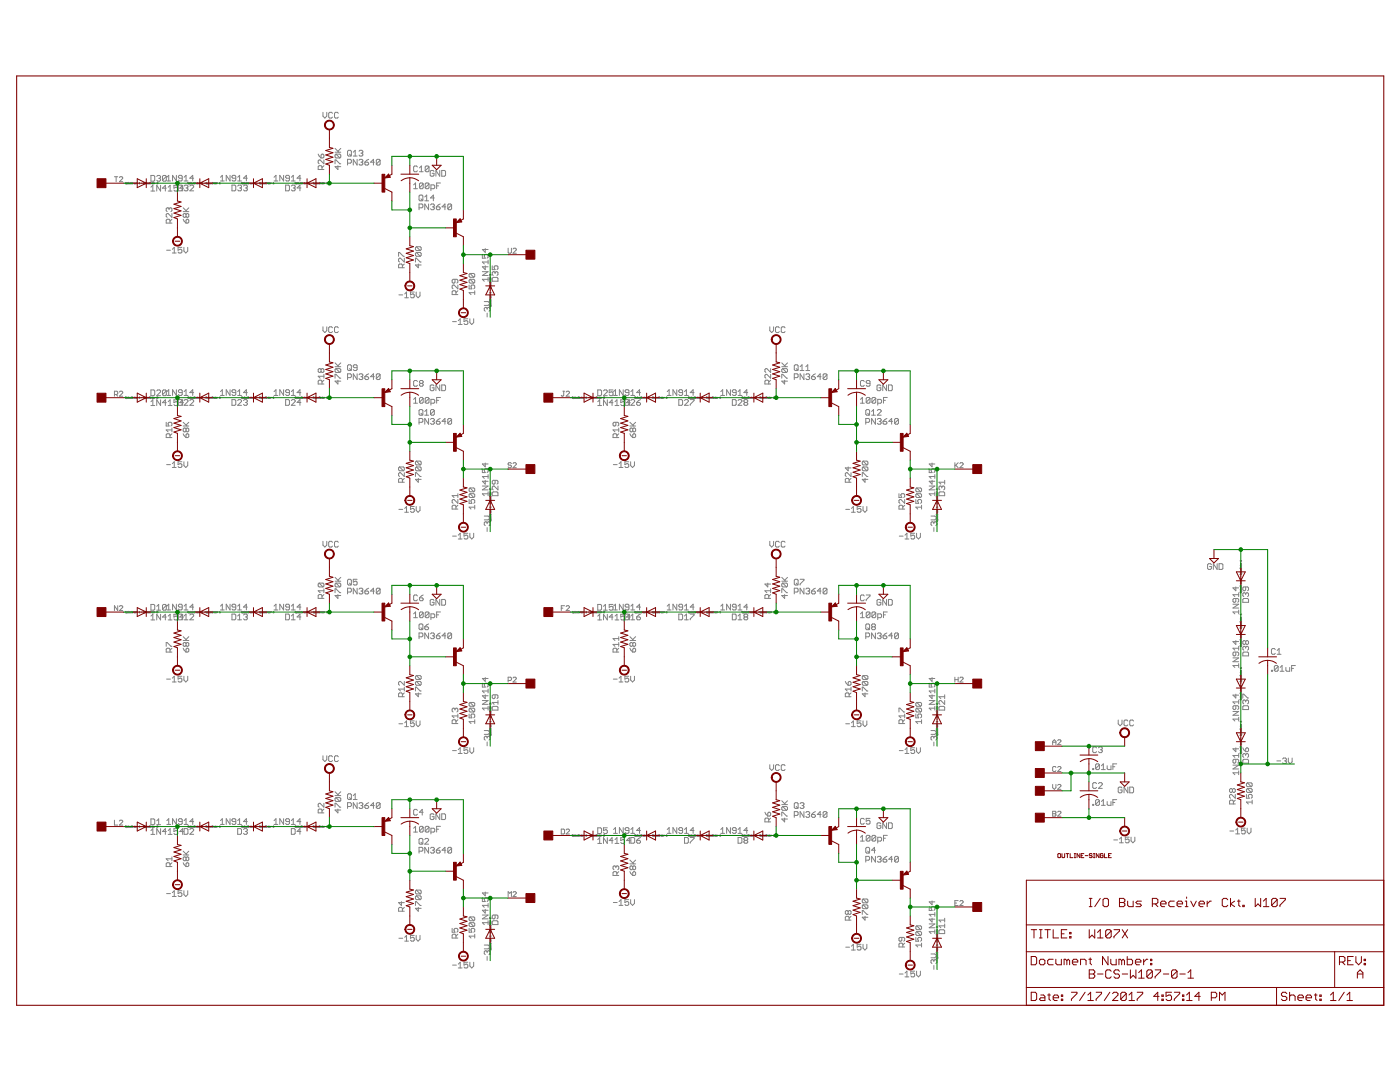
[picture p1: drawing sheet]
<svg xmlns="http://www.w3.org/2000/svg" width="279mm" height="216mm" viewBox="0 0 279 216" stroke-linecap="round" stroke-linejoin="round" font-family="sans-serif">
<g fill="none" stroke="#808080" stroke-width=".2">
<path d="M22.8 35.3h.7M23.2 35.3v1M23.8 35.4l.2-.1h.3l.2 .1v.2l-.7 .7h.7M25 36.6h.2M25.2 36.4h-.2l.2 .2M25.2 36.6h.1M25.3 36.7l.2-.1-.2-.1v.3M25.5 36.5l.1 .2M25.5 36.7h.1M25.6 36.4h.1M25.9 36.5l-.2 .1 .2 .1M26 36.6h.2z"/>
<path d="M26 36.6l.1 .1M26.3 36.4h.1v.3l-.2-.1zM26.5 36.5v.2M26.6 36.5l-.1 .1M26.9 36.4v.3h-.1l-.1-.1 .2-.1M27 36.6h.2zM27 36.6l.1 .1M27.3 36.5v.2M27.4 36.5l-.1 .1M27.7 36.5l.1-.1v.3M27.7 36.7h.2M28.6 36.6h.2"/>
<path d="M28.8 36.4h-.2l.2 .2M28.8 36.6h.1M28.9 36.7l.1-.1-.1-.1v.3M29.1 36.5v.2M29.2 36.4h.1M29.5 36.5l-.2 .1 .2 .1M29.5 36.6h.2zM29.5 36.6l.2 .1M29.9 36.4h.1v.3l-.2-.1zM30.1 36.5v.2M30.1 37.4l.4-.4v1.1M30.1 35h.6l.2 .2v.8l-.2 .2h-.6z"/>
<path d="M30.1 38.1h.8M30.2 36.5h.1M30.2 36.5l-.1 .1M30.5 36.4v.3l-.2-.1 .2-.1M30.6 36.6h.1zM30.6 36.6l.1 .1M30.8 36.5v.2M31 36.5l-.2 .1M31.3 35.2l.2-.2h.4l.1 .2-.1 .4M31.3 36.4h.2l-.2 .3h.2M31.7 35.6h.2M31.9 35.6l.1 .2-.1 .4h-.4l-.2-.2"/>
<path d="M32 37v1.1l-.7-1.1v1.1M33.2 35.2v.8l-.2 .2h-.4l-.2-.2M33.2 37.5h-.8l.6-.5v1.1M33.2 35.2l-.2-.2h-.4l-.2 .2v.8M33.2 35.2l-.8 .8M33.3 35.4l.4-.4v1.1M33.3 36.1h.8M33.6 37.4l.4-.4v1.1M33.6 38.1h.7M35.2 35v1.1l-.8-1.1v1.1M35.5 37h-.8v.5l.4-.1 .4 .1v.4l-.2 .2h-.4l-.2-.2M35.6 36.9h.6l.2 .2v.8l-.2 .2h-.6z"/>
<path d="M36.4 35.6h-.6l-.2-.2 .2-.4h.4l.2 .2v.7l-.2 .2h-.4l-.2-.2M36.6 37.5h-.7l.5-.5v1.1M36.7 37.1l.2-.2h.4l.2 .2-.2 .4M36.7 35.4l.4-.4v1.1M36.7 36.1h.8M37.1 37.5h.2M37.3 37.5l.2 .2-.2 .4h-.4l-.2-.2M37.5 36.6h.2M37.7 36.4h-.2l.2 .2M37.7 36.6h.1M37.8 36.7l.2-.1-.2-.1v.3M37.9 37.1l.2-.2h.4l.2 .2v.2l-.8 .8h.8"/>
<path d="M38 36.5l.1 .2M38 36.7h.1M38.1 36.4h.1M38.4 36.5l-.2 .1 .2 .1M38.5 36.6h.2zM38.5 36.6l.1 .1M38.7 35.6h-.8l.6-.6v1.1M38.8 36.4h.1v.3l-.2-.1zM39 36.5v.2M39.1 36.5h.1M39.1 36.5l-.1 .1M39.4 36.4v.3h-.1l-.1-.1 .2-.1"/>
<path d="M39.5 36.6h.2zM39.5 36.6l.1 .1M39.8 36.5v.2M39.9 36.5l-.1 .1M40.2 36.4h.2l-.2 .3h.2M41.1 36.6h.2M41.3 36.4h-.2l.2 .2M41.3 36.6h.1M41.3 36.7l.2-.1-.2-.1v.3M41.6 36.5l.1 .2M41.6 36.7h.1M41.7 36.4h.1"/>
<path d="M42 36.5l-.2 .1 .2 .1M42 36.6h.2zM42 36.6l.2 .1M42.4 36.4h.1l-.1 .3-.1-.1zM42.6 36.5v.2M42.7 36.5l-.1 .1M43 36.4v.3l-.2-.1 .2-.1M43.1 36.6h.1zM43.1 36.6l.1 .1M43.3 36.5v.2M43.4 36.5l-.1 .1M43.8 36.5l.1-.1v.3"/>
<path d="M43.8 36.7h.2M44 35.4l.4-.4v1.1M44 36.1h.7M45.9 35v1.1l-.8-1.1v1.1M46.3 36.9h.6l.2 .2v.8l-.2 .2h-.6zM47.1 35.6h-.6l-.2-.2 .2-.4h.4l.2 .2v.7l-.2 .2h-.4l-.2-.2M47.4 37.1l.2-.2h.4l.2 .2-.2 .4M47.4 35.4l.4-.4v1.1M47.4 36.1h.8M47.8 37.5h.2M48 37.5l.2 .2-.2 .4h-.4l-.2-.2M48.2 36.6h.2"/>
<path d="M48.4 36.4h-.2l.2 .2M48.4 36.6h.1M48.5 36.7l.1-.1-.1-.1v.3M48.6 37.1l.2-.2h.4l.2 .2-.2 .4M48.7 36.5l.1 .2M48.7 36.7h.1M48.8 36.4h.1M49 37.5h.2M49.1 36.5l-.2 .1 .2 .1M49.2 36.6h.2zM49.2 37.5l.2 .2-.2 .4h-.4l-.2-.2M49.2 36.6l.1 .1"/>
<path d="M49.4 35.6h-.8l.6-.6v1.1M49.5 36.4h.1v.3l-.2-.1zM49.7 36.5v.2M49.8 36.5l-.1 .1M50.1 36.4v.3l-.2-.1 .2-.1M50.2 36.6h.2zM50.2 36.6l.1 .1M50.4 36.5v.2M50.6 36.5l-.2 .1M50.9 36.4h.2l-.2 .3h.2M51.8 36.6h.2M52 36.4h-.2l.2 .2"/>
<path d="M52 36.6h.1M52 36.7l.2-.1-.2-.1v.3M52.3 36.5v.2M52.3 36.7h.1M52.3 36.4h.1M52.7 36.5l-.2 .1 .2 .1M52.7 36.6h.2zM52.7 36.6l.2 .1M53 36.4h.2l-.1 .3-.1-.1zM53.3 36.5v.2M53.4 36.5h.1M53.4 36.5l-.1 .1"/>
<path d="M53.7 36.4v.3l-.2-.1 .2-.1M53.7 36.6h.2zM53.7 36.6l.2 .1M54 36.5v.2M54.1 36.5l-.1 .1M54.5 36.5l.1-.1v.3M54.5 36.7h.2M54.7 35.4l.4-.4v1.1M54.7 36.1h.8M56.6 35v1.1l-.8-1.1v1.1M57 36.9h.6l.2 .2v.8l-.2 .2h-.6zM57.8 35.6h-.6l-.2-.2 .2-.4h.4l.2 .2v.7l-.2 .2h-.4l-.2-.2"/>
<path d="M58.1 37.1l.2-.2h.4l.2 .2-.2 .4M58.1 35.4l.4-.4v1.1M58.1 36.1h.8M58.5 37.5h.2M58.7 37.5l.2 .2-.2 .4h-.4l-.2-.2M58.9 36.6h.2M59.1 36.4h-.2l.2 .2M59.1 36.6h.1M59.2 36.7l.2-.1-.2-.1v.3M59.4 36.5l.1 .2M59.4 36.7h.1M59.5 36.4h.1"/>
<path d="M59.8 36.5l-.2 .1 .2 .1M59.9 36.6h.1zM59.9 36.6l.1 .1M60 35.6h-.7l.6-.6v1.1M60 37.5h-.7l.6-.6v1.2M60.2 36.4h.1v.3l-.2-.1zM60.4 36.5v.2M60.5 36.5l-.1 .1M60.8 36.4v.3h-.1l-.1-.1 .2-.1M60.9 36.6h.2zM60.9 36.6l.1 .1M61.2 36.5v.2"/>
<path d="M61.3 36.5l-.1 .1M61.6 36.4h.2l-.2 .3h.2M62.5 36.6h.2M62.7 36.4h-.2l.2 .2M62.7 36.6h.1M62.7 36.7l.2-.1-.2-.1v.3M63 36.5l.1 .2M63 36.7h.1M63.1 36.4h.1M63.4 36.5l-.2 .1 .2 .1M63.4 36.6h.2zM63.4 36.6l.2 .1"/>
<path d="M63.5 30.8l.6 .7M63.7 36.4h.2l-.1 .3-.1-.1zM64 36.5v.2M64.1 36.5l-.1 .1M64.3 30.8l.3 .1v.4l-.1 .2h-.4v-.6zM64.3 33.8v-.5l-.2-.2h-.4l-.2 .2v.5h1.1M64.4 36.4v.3l-.2-.1 .2-.1M64.5 22.4v.8l.3 .4 .4-.4v-.8M64.5 36.6h.1zM64.5 36.6l.1 .1M64.6 33.1l-.3 .3M64.6 31.9v.8l-.7-.8-.4 .2v.4l.2 .2"/>
<path d="M64.7 36.5v.2M64.8 36.5h.1M64.8 36.5l-.1 .1M65.2 36.5l.1-.1v.3M65.2 36.7h.2M66.4 22.6l-.2-.2h-.4l-.2 .2v.8l.2 .2h.4l.2-.2M66.9 29.6l.7 .8M66.9 32.7v-.8h.2l.7 .8h.2M66.9 30.4h1.1M67.1 30.8l-.2 .1v.4l.2 .2h.7M67.1 30.8h.7l.2 .1v.4l-.2 .2M67.1 30.8l.7 .7"/>
<path d="M67.4 33.1v.7l-.5-.5h1.1M67.5 22.6l-.2-.2h-.3l-.2 .2v.8l.2 .2h.3l.2-.2M68 29.6l-.6 .6M69.4 30.2l.2-.2h.3l.2 .2v.7l-.2 .2h-.3l-.2-.2zM69.4 32.6h.5l.2-.2v-.4l-.2-.2h-.5v1.1M69.7 30.8l.4 .3M70.5 30.4l.4-.4v1.1M70.5 31.1h.8M71.3 31.8v1.1l-.8-1.1v1.1M71.6 32l.2-.2h.4l.2 .2-.2 .4M71.6 30.2l.2-.2h.4l.2 .2-.2 .4M72 32.4h.2"/>
<path d="M72 30.6h.2M72.2 32.4l.2 .2-.2 .3h-.4l-.2-.2M72.2 30.6l.2 .2-.2 .3h-.4l-.2-.2M72.8 32.4h.6l.2 .3-.2 .2h-.4l-.2-.2zM73.6 31.8l-.8 .6M74.7 32.4h-.7l.5-.6v1.1M75.9 32l-.2-.2h-.4l-.2 .2v.7M75.9 32v.7l-.2 .2h-.4l-.2-.2M75.9 32l-.8 .7M82.5 36.9l.4-.4v1.2M82.5 37.7h.8M83.3 33.3l-.2-.2h-.4l-.2 .2v.8l.2 .2h.4l.2-.2"/>
<path d="M83.7 34.3h.8M83.7 33.5l.4-.4v1.2M83.8 38.9h.4l.2 .2v.8l-.2 .2h-.4l-.2-.2v-.8zM84 39.7l.4 .4M84.5 36.7v.8l-.2 .2h-.4l-.2-.2M84.5 36.7l-.2-.2h-.4l-.2 .2v.8M84.5 36.7l-.8 .8M84.8 39.3l.4-.4v1.2M85.6 36.7l-.2-.2h-.4l-.1 .2v.8M85.6 33.3l-.2-.2h-.4l-.1 .2v.8M85.6 33.3v.8l-.2 .2h-.4l-.1-.2M85.6 36.7v.8l-.2 .2h-.4l-.1-.2"/>
<path d="M85.6 36.7l-.7 .8M85.6 33.3l-.7 .8M86 37.7h.6l.2-.2v-.4l-.2-.2h-.6v1.1M86.6 34.2l-.2-.2h-.4l-.1 .2v.8l.1 .2h.4l.2-.2v-.4h-.4M86.7 39.5h-.8l.6-.6v1.2M87.1 37.1h.4M87.8 34v1.2l-.8-1.2v1.2M87.9 36.5h-.8v1.2M88.2 34h.5l.2 .2v.8l-.2 .2h-.5zM33.3 49.9h.7M33.7 41.7l-.2-.2-.3 .2v.3l.2 .2M33.7 41.7l.2-.2 .4 .2v.3l-.2 .2"/>
<path d="M33.7 41.7v.1M33.9 44.5v-.6l-.2-.1h-.3l-.2 .1v.6h1.1M34.3 42.6v.8l-.8-.8-.3 .2v.4l.2 .2M34.3 43.8l-.4 .3M34.4 49.7l.4-.3v1.1M34.4 50.5h.8M36.3 49.4h-.8v.5l.6-.2 .2 .2v.4l-.2 .2h-.4l-.2-.2M36.6 41.5l.7 .7M36.6 43.8l.5 .7M36.6 42.2h1.1M36.7 49.4v.7l.4 .4 .4-.4v-.7M37.1 42.8l.2-.2 .4 .2v.4l-.2 .2-.4-.2"/>
<path d="M37.1 42.8v.4M37.1 43.9l.2-.1 .4 .1v.4l-.2 .2h-.4zM37.1 42.8l-.2-.2-.3 .2v.4l.1 .2 .4-.2M37.7 41.5l-.6 .5M79.5 51.1v-.7h.2l.8 .7h.2M79.6 58.8h.8M80.3 53.4v-.5l-.2-.2h-.4l-.2 .2v.5h1.2M80.7 51.5v.8l-.8-.8-.4 .2v.4l.2 .2M80.7 52.7l-.4 .3M80.8 58.7l.3-.4v1.1M80.8 59.4h.7M82.7 58.3h-.8v.5l.6-.1 .2 .1v.4l-.2 .2h-.4l-.2-.2"/>
<path d="M82.9 52.3v-.8h.2l.8 .8h.2M83.1 58.3v.7l.3 .4 .4-.4v-.7M83.1 49.2l-.2 .2v.4l.2 .2h.8M83.1 50.4l-.2 .2v.3l.2 .2h.8M83.1 49.2h.8l.2 .2v.4l-.2 .2M83.1 50.4h.8l.2 .2v.3l-.2 .2M83.1 50.4l.8 .7M83.1 49.2l.8 .8M83.5 52.7v.7l-.6-.5h1.2M83.6 41.5h.6l.2-.2v-.4l-.2-.2h-.6v1.1M84.8 40.1h.7M85.5 40.7v1.1l-.7-1.1v1.1"/>
<path d="M85.9 40.9l.2-.2h.4l.2 .2-.2 .4M86.3 41.3h.2M86.5 41.3l.2 .2-.2 .3h-.4l-.2-.1M87.1 41.3h.6l.1 .4-.1 .1h-.4l-.2-.1zM87.8 40.7l-.7 .6M89 41.3h-.8l.6-.6v1.1M90.1 40.9l-.7 .8M90.1 40.9l-.2-.2h-.3l-.2 .2v.8M90.1 40.9v.8l-.2 .1h-.3l-.2-.1M90.8 55.7v.6l-.2 .2-.4-.2v-.4l.2-.2h.8l.2 .2v.4l-.2 .2M91 58.8v-.6l-.2-.2h-.4l-.2 .2v.6h1.2M91.4 56.9v.7l-.8-.7-.4 .2v.3l.2 .2"/>
<path d="M91.4 58l-.4 .4M93.6 56.9v.7h.6l-.2-.5 .2-.2h.4l.1 .2v.3l-.1 .2M93.8 54.6l-.2 .2v.3l.2 .2h.8M93.8 55.7l-.2 .2v.4l.2 .2h.8M93.8 55.7h.8l.1 .2v.4l-.1 .2M93.8 54.6h.8l.1 .2v.3l-.1 .2M93.8 55.7l.8 .8M93.8 54.6l.8 .7M94.7 58.4h-1.1l.4 .4M94.7 58v.8M96.3 50.8v.7h.5l-.2-.4 .2-.3h.4l.2 .1v.4l-.2 .2M96.3 54.2h1.1l-1.1 .8h1.1"/>
<path d="M96.8 49.6v.8l-.5-.6h1.1M96.8 53v.8l-.5-.6h1.1M97.4 55.7h-1.1l.3 .4M97.4 51.9v.8M97.4 55.4v.7M97.4 52.3h-1.1l.3 .4M97.7 57.1h.1M97.7 55.8h.3v.1h-.2v-.1M97.7 59.3h.3v.2h-.2v-.2M97.7 56.2l.3 .2h-.3zM97.7 57.5v.1l.3-.1-.1 .1M97.7 59.8l.3 .1-.3 .1z"/>
<path d="M97.8 56.8v.1l.2-.1M97.8 55.3l.1 .1M97.8 56l.1 .2M97.8 58.8l.1 .2M97.8 59.6l.1 .1M97.8 59.7h.2M97.8 59h.2M97.8 56.2h.2M97.8 55.4h.2M98 54.8v.1l-.3-.1v.1M98 55.5l-.1 .2-.1-.2 .1 .2M98 56.5l-.1 .2-.1-.2 .1 .2"/>
<path d="M98 57v.1M98 57.4l-.2-.2v.2h.3M98 58.3v.2M98 59.1l-.1 .1-.1-.1 .1 .1M98 57.1h-.2M98 58.4h-.3l.1 .1M98.2 53v.8h.6l-.2-.4 .2-.4h.4l.2 .2v.4l-.2 .2M98.2 55.5l.2-.1h.8l.2 .1v.6h-1.2zM98.8 54.4l-.2-.2-.4 .2v.4l.2 .2M98.8 54.4l.2-.2 .4 .2v.4l-.2 .2M98.8 54.4v.2M101.4 49.5v.9l.2 .1h.3l.2-.1v-.9"/>
<path d="M102.4 49.7l.2-.2h.3l.1 .2v.2l-.6 .6h.6M22.8 78.7h.5l.2-.2v-.3l-.2-.1h-.5v1M23.2 78.7l.3 .4M23.8 78.2l.2-.1h.3l.2 .1v.2l-.7 .7h.7M25.2 79.2h-.2l.2 .2h-.2M25.3 79.5l.2-.1-.1-.1h-.1v.3M25.5 79.3l.1 .2M25.5 79.5h.1M25.6 79.2h.1M25.9 79.3l-.2 .1 .2 .1M26 79.4h.2l-.1-.1-.1 .1 .1 .1M26.2 79.2h.2v.3l-.2-.1z"/>
<path d="M26.5 79.3v.2M26.6 79.3l-.1 .1M26.9 79.2v.3h-.1l-.1-.1 .2-.1M27 79.4h.2l-.1-.1-.1 .1 .1 .1M27.3 79.3v.2M27.4 79.3l-.1 .1M27.7 79.3l.1-.1v.3M27.7 79.5h.2M28.8 79.2h-.2l.2 .2h-.2M28.9 79.5l.1-.1v-.1h-.1v.3M29.1 79.3v.2M29.2 79.2h.1"/>
<path d="M29.5 79.3l-.2 .1 .2 .1M29.5 79.4h.2v-.1l-.2 .1 .2 .1M29.9 79.2h.1v.3l-.2-.1zM30.1 79.3v.2M30.1 77.8h.6l.2 .2v.8l-.2 .2h-.6zM30.2 79.3h.1M30.2 79.3l-.1 .1M30.5 79.2v.3h-.1l-.1-.1 .2-.1M30.6 79.4h.1v-.1l-.1 .1 .1 .1M30.8 79.3v.2M31 79.3l-.2 .1M31.3 78l.2-.2h.4l.1 .2v.2l-.7 .8h.7"/>
<path d="M31.3 79.2h.2l-.2 .3h.2M32 79.8v1.1l-.7-1.1v1.1M33.2 78v.8l-.2 .2h-.4l-.2-.2M33.2 78l-.2-.2h-.4l-.2 .2v.8M33.2 78l-.8 .8M33.3 78.1l.4-.3v1.1M33.3 78.9h.8M35.2 77.8v1.1l-.8-1.1v1.1M35.5 79.8h-.8v.5l.4-.1 .4 .1v.4l-.2 .2h-.4l-.2-.2M35.6 79.7h.6l.2 .2v.8l-.2 .2h-.6zM36.4 78.3h-.6l-.2-.2 .2-.3h.4l.2 .2v.7l-.2 .2h-.4l-.2-.2M36.7 79.9l.2-.2h.4l.2 .2v.2l-.8 .8h.8"/>
<path d="M36.7 78.1l.4-.3v1.1M36.7 78.9h.8M37.7 79.2h-.2l.2 .2h-.2M37.8 79.5l.2-.1-.1-.1h-.1v.3M37.9 79.9l.2-.2h.4l.2 .2v.2l-.8 .8h.8M38 79.3l.1 .2M38 79.5h.1M38.1 79.2h.1M38.4 79.3l-.2 .1 .2 .1M38.5 79.4h.2l-.1-.1-.1 .1 .1 .1M38.7 78.3h-.8l.6-.5v1.1M38.8 79.2h.1v.3l-.2-.1z"/>
<path d="M39 79.3v.2M39.1 79.3h.1M39.1 79.3l-.1 .1M39.4 79.2v.3h-.1l-.1-.1 .2-.1M39.5 79.4h.2l-.1-.1-.1 .1 .1 .1M39.8 79.3v.2M39.9 79.3l-.1 .1M40.2 79.2h.2l-.2 .3h.2M41.3 79.2h-.2l.2 .2h-.2M41.3 79.5l.2-.1v-.1h-.2v.3M41.6 79.3l.1 .2M41.6 79.5h.1"/>
<path d="M41.7 79.2h.1M42 79.3l-.2 .1 .2 .1M42 79.4h.2v-.1l-.2 .1 .2 .1M42.3 79.2h.1v.3zM42.4 79.2h.1M42.6 79.3v.2M42.7 79.3l-.1 .1M43 79.2v.3l-.2-.1 .2-.1M43.1 79.4h.1v-.1l-.1 .1 .1 .1M43.3 79.3v.2M43.4 79.3l-.1 .1M43.8 79.3l.1-.1v.3"/>
<path d="M43.8 79.5h.2M44 78.1l.4-.3v1.1M44 78.9h.7M45.9 77.8v1.1l-.8-1.1v1.1M46.3 79.7h.6l.2 .2v.8l-.2 .2h-.6zM47.1 78.3h-.6l-.2-.2 .2-.3h.4l.2 .2v.7l-.2 .2h-.4l-.2-.2M47.4 79.9l.2-.2h.4l.2 .2v.2l-.8 .8h.8M47.4 78.1l.4-.3v1.1M47.4 78.9h.8M48.4 79.2h-.2l.2 .2h-.2M48.5 79.5l.1-.1v-.1h-.1v.3M48.6 79.9l.2-.2h.4l.2 .2-.2 .4"/>
<path d="M48.7 79.3l.1 .2M48.7 79.5h.1M48.8 79.2h.1M49.1 79.3l-.2 .1 .2 .1M49.2 79.4h.2l-.1-.1-.1 .1 .1 .1M49.4 78.3h-.8l.6-.5v1.1M49.4 79.2h.2v.3zM49.6 79.2h.1M49.7 79.3v.2M49.8 79.3l-.1 .1M50.1 79.2v.3l-.2-.1 .2-.1M50.2 79.4h.2l-.1-.1-.1 .1 .1 .1"/>
<path d="M50.4 79.3v.2M50.6 79.3l-.2 .1M50.9 79.2h.2l-.2 .3h.2M52 79.2h-.2l.2 .2h-.2M52 79.5l.2-.1v-.1h-.2v.3M52.3 79.3v.2M52.3 79.5h.1M52.3 79.2h.1M52.7 79.3l-.2 .1 .2 .1M52.7 79.4h.2v-.1l-.2 .1 .2 .1M53 79.2h.2l-.1 .3-.1-.1zM53.3 79.3v.2"/>
<path d="M53.4 79.3h.1M53.4 79.3l-.1 .1M53.7 79.2v.3h-.2v-.1l.2-.1M53.7 79.4h.2v-.1l-.2 .1 .2 .1M54 79.3v.2M54.1 79.3l-.1 .1M54.5 79.3l.1-.1v.3M54.5 79.5h.2M54.7 78.1l.4-.3v1.1M54.7 78.9h.8M56.6 77.8v1.1l-.8-1.1v1.1M57 79.7h.6l.2 .2v.8l-.2 .2h-.6z"/>
<path d="M57.8 78.3h-.6l-.2-.2 .2-.3h.4l.2 .2v.7l-.2 .2h-.4l-.2-.2M58.1 79.9l.2-.2h.4l.2 .2v.2l-.8 .8h.8M58.1 78.1l.4-.3v1.1M58.1 78.9h.8M59.1 79.2h-.2l.2 .2h-.2M59.2 79.5l.2-.1-.1-.1h-.1v.3M59.4 79.3l.1 .2M59.4 79.5h.1M59.5 79.2h.1M59.8 79.3l-.2 .1 .2 .1M59.9 79.4h.1v-.1l-.1 .1 .1 .1M60 78.3h-.7l.6-.5v1.1"/>
<path d="M60.2 79.2h.1v.3l-.2-.1zM60.4 79.3v.2M60.5 79.3l-.1 .1M60.8 79.2v.3h-.1l-.1-.1 .2-.1M60.9 79.4h.2l-.1-.1-.1 .1 .1 .1M61.2 79.3v.2M61.3 79.3l-.1 .1M61.6 79.2h.2l-.2 .3h.2M62.7 79.2h-.2l.2 .2h-.2M62.7 79.5l.2-.1v-.1h-.2v.3M63 79.3l.1 .2M63 79.5h.1"/>
<path d="M63.1 79.2h.1M63.4 79.3l-.2 .1 .2 .1M63.4 79.4h.2v-.1l-.2 .1 .2 .1M63.7 79.2h.1v.3l-.1-.1zM63.8 79.2h.1M64 79.3v.2M64.1 73.7l.2-.1 .3 .1v.4l-.1 .2-.4-.2M64.1 73.7l-.2-.1-.4 .1v.4l.2 .2 .4-.2M64.1 73.7v.4M64.1 79.3l-.1 .1M64.3 76.6v-.5l-.2-.2h-.4l-.2 .2v.5h1.1M64.4 79.2v.3l-.2-.1 .2-.1"/>
<path d="M64.5 65.2v.8l.3 .4 .4-.4v-.8M64.5 79.4h.1v-.1l-.1 .1 .1 .1M64.6 74.7v.8M64.6 75.9l-.3 .3M64.6 75.1h-1.1l.4 .4M64.7 79.3v.2M64.8 79.3h.1M64.8 79.3l-.1 .1M65.2 79.3l.1-.1v.3M65.2 79.5h.2M66.4 65.4l-.2-.2h-.4l-.2 .2v.8l.2 .2h.4l.2-.2M66.9 75.5v-.8h.2l.7 .8h.2"/>
<path d="M66.9 72.4l.7 .8M66.9 73.2h1.1M67.1 73.6h.7l.2 .1v.4l-.2 .2M67.1 73.6l-.2 .1v.4l.2 .2h.7M67.1 73.6l.7 .7M67.4 75.9v.7l-.5-.5h1.1M67.5 65.4l-.2-.2h-.3l-.2 .2v.8l.2 .2h.3l.2-.2M68 72.4l-.6 .6M69.4 73l.2-.2h.3l.2 .2v.7l-.2 .2h-.3l-.2-.2zM69.4 75.4h.5l.2-.2v-.4l-.2-.2h-.5v1.1M69.7 73.6l.4 .3M71.3 73.4h-.6l-.2-.2 .2-.4h.4l.2 .2v.7l-.2 .2h-.4l-.2-.2"/>
<path d="M71.3 74.6v1.1l-.8-1.1v1.1M71.6 74.8l.2-.2h.4l.2 .2-.2 .4M72 75.2h.2M72.2 75.2l.2 .2-.2 .3h-.4l-.2-.2M72.8 75.2h.6l.2 .3-.2 .2h-.4l-.2-.2zM73.6 74.6l-.8 .6M74.7 75.2h-.7l.5-.6v1.1M75.9 74.8v.7l-.2 .2h-.4l-.2-.2M75.9 74.8l-.8 .7M75.9 74.8l-.2-.2h-.4l-.2 .2v.7M82.5 79.7l.4-.4v1.2M83.3 76.1l-.2-.2h-.4l-.2 .2v.8l.2 .2h.4l.2-.2"/>
<path d="M83.9 76.5l-.2-.2 .2-.4h.4l.2 .2-.2 .4M83.9 76.5l-.2 .2 .2 .4h.4l.2-.2-.2-.4M83.9 76.5h.4M84.5 79.5v.8l-.2 .2h-.4l-.2-.2M84.5 79.5l-.2-.2h-.4l-.2 .2v.8M84.5 79.5l-.8 .8M85.6 79.5l-.2-.2h-.4l-.1 .2v.8M85.6 79.5v.8l-.2 .2h-.4l-.1-.2M85.6 79.5l-.7 .8M86.6 77l-.2-.2h-.4l-.1 .2v.8l.1 .2h.4l.2-.2v-.4h-.4M87.1 79.9h.4M87.8 76.8v1.2l-.8-1.2v1.2"/>
<path d="M87.9 79.3h-.8v1.2M88.2 76.8h.5l.2 .2v.8l-.2 .2h-.5zM90.3 64.2h.8M91.5 64l.3-.4v1.1M91.5 64.7h.7M93.4 63.6h-.8v.6l.4-.2 .4 .2v.4l-.2 .1h-.4l-.2-.1M93.8 63.6v.8l.3 .3 .4-.3v-.8M96.6 60.2h.8l.4 .4-.4 .3h-.8M97.2 61.5l.2-.2 .4 .2v.4l-.2 .2M97.2 61.5l-.2-.2-.4 .2v.4l.2 .2M97.2 61.5v.2M97.2 62.5v.7"/>
<path d="M97.7 60.6h.1M97.7 61v.2l.3-.1-.1 .1M97.8 60.3v.2l.2-.2M97.8 60.7h.2M98 60.1l-.1 .1-.1-.1 .1 .1M98 60.9v-.1h-.2v.1h.3M112.3 78.1h.4M112.5 78.1v.8l-.2 .2-.3-.2M113 78.2l.2-.1h.3l.1 .1v.2l-.6 .7h.6M114.4 79.2h-.2l.2 .2h-.2M114.4 79.5l.2-.1v-.1h-.2v.3M114.7 79.3l.1 .2"/>
<path d="M114.7 79.5h.1M114.8 79.2h.1M115.1 79.3l-.2 .1 .2 .1M115.1 79.4h.2v-.1l-.2 .1 .2 .1M115.4 79.2h.2l-.1 .3zM115.7 79.3v.2M115.8 79.3l-.1 .1M116.1 79.2v.3l-.2-.1 .2-.1M116.2 79.4h.1v-.1l-.1 .1 .1 .1M116.4 79.3v.2M116.6 79.3l-.2 .1M116.9 79.3l.1-.1v.3"/>
<path d="M116.9 79.5h.2M117.9 79.2h-.1l.1 .2h-.1M118 79.5l.2-.1v-.1h-.2v.3M118.3 79.3v.2M118.3 79.2h.1M118.6 79.3l-.2 .1 .2 .1M118.7 79.4h.2v-.1l-.2 .1 .2 .1M119 79.2h.1v.3l-.1-.1zM119.1 79.2h.1M119.3 79.3v.2M119.3 77.8h.6l.2 .2v.8l-.2 .2h-.6zM119.4 79.3l-.1 .1"/>
<path d="M119.6 79.2v.3h-.1v-.2h.1M119.7 79.4h.2v-.1l-.2 .1 .2 .1M120 79.3v.2M120.1 79.3l-.1 .1M120.4 78l.2-.2h.4l.2 .2v.2l-.8 .8h.8M120.5 79.2h.1l-.1 .3h.1M121.2 79.8v1.1l-.8-1.1v1.1M122.3 77.8h-.7v.6l.4-.2 .3 .2v.4l-.1 .2h-.4l-.2-.2M122.4 78.1l.4-.3v1.1M122.4 78.9h.8M124.4 77.8v1.1l-.8-1.1v1.1M124.7 79.8h-.8v.5l.4-.1 .4 .1v.4l-.2 .2h-.4l-.2-.2"/>
<path d="M124.8 79.7h.5l.2 .2v.8l-.2 .2h-.5zM125.5 78.3h-.6l-.1-.2 .1-.3h.4l.2 .2v.7l-.2 .2h-.4l-.1-.2M125.9 79.9l.2-.2h.4l.2 .2v.2l-.8 .8h.8M125.9 78.1l.4-.3v1.1M125.9 78.9h.8M126.8 79.2l-.1 .1 .2 .1h-.2M126.8 79.2h.1M126.9 79.5l.2-.1v-.1h-.2v.3M127.2 79.3v.2M127.2 79.5h.1M127.2 79.2h.1M127.6 79.3l-.2 .1 .2 .1"/>
<path d="M127.6 79.4h.2v-.1l-.2 .1 .2 .1M127.8 78.3h-.7l.5-.5v1.1M127.8 79.7l-.7 .6M127.9 79.2h.2l-.1 .3-.1-.1zM128.2 79.3v.2M128.3 79.3l-.1 .1M128.6 79.2v.3l-.2-.1 .2-.1M128.7 79.4h.1v-.1l-.1 .1 .1 .1M128.9 79.3v.2M129 79.3l-.1 .1M129.4 79.2h.2l-.2 .3h.2M130.4 79.2h-.2l.2 .2h-.2"/>
<path d="M130.5 79.5l.2-.1-.1-.1h-.1v.3M130.8 79.3v.2M130.8 79.5h.1M130.8 79.2h.1M131.1 79.3l-.2 .1 .2 .1M131.2 79.4h.2l-.1-.1-.1 .1 .1 .1M131.5 79.2h.1v.3zM131.6 79.2h.1M131.7 79.3v.2M131.9 79.3l-.2 .1M132.1 79.2v.3h-.1v-.2h.1M132.2 79.4h.2l-.1-.1-.1 .1 .1 .1"/>
<path d="M132.5 79.3v.2M132.6 79.3l-.1 .1M132.9 79.3l.2-.1v.3M132.9 79.5h.2M133.2 78.1l.3-.3v1.1M133.2 78.9h.7M135.1 77.8v1.1l-.8-1.1v1.1M135.5 79.7h.5l.2 .2v.8l-.2 .2h-.5zM136.2 78.3h-.5l-.2-.2 .2-.3h.3l.2 .2v.7l-.2 .2h-.3l-.2-.2M136.6 79.9l.2-.2h.4l.2 .2v.2l-.8 .8h.8M136.6 78.1l.4-.3v1.1M136.6 78.9h.8"/>
<path d="M137.5 79.2h-.1l.1 .2h-.1M137.6 79.5l.2-.1v-.1h-.2v.3M137.8 79.7h.7v.2l-.7 .8v.2M137.9 79.3v.2M137.9 79.5h.1M137.9 79.2h.1M138.3 79.3l-.2 .1 .2 .1M138.3 79.4h.2v-.1l-.2 .1 .2 .1M138.5 78.3h-.7l.5-.5v1.1M138.6 79.2h.2l-.1 .3-.1-.1zM138.9 79.3v.2M139 79.3l-.1 .1"/>
<path d="M139.3 79.2v.3h-.2v-.2h.2M139.3 79.4h.2v-.1l-.2 .1 .2 .1M139.6 79.3v.2M139.7 79.3l-.1 .1M140.1 79.2h.1M140.2 79.2h.1M140.3 79.2l-.2 .3h.2M141.1 79.2l-.2 .1 .2 .1h-.2M141.1 79.2h.1M141.2 79.5l.2-.1-.1-.1h-.1v.3M141.5 79.3v.2M141.5 79.5h.1"/>
<path d="M141.5 79.2h.1M141.8 79.3l-.2 .1 .2 .1M141.9 79.4h.2l-.1-.1-.1 .1 .1 .1M142.2 79.2h.1v.3l-.1-.1zM142.4 79.3v.2M142.6 79.3l-.2 .1M142.8 79.2v.3l-.2-.1 .2-.1M142.9 79.4h.2l-.1-.1-.1 .1 .1 .1M143.2 79.3v.2M143.3 79.3l-.1 .1M143.7 79.3v-.1v.3M143.7 79.5h.1"/>
<path d="M143.8 78.1l.4-.3v1.1M143.8 78.9h.8M145.8 77.8v1.1l-.8-1.1v1.1M146.2 79.7h.5l.2 .2v.8l-.2 .2h-.5zM146.9 78.3h-.6l-.1-.2 .1-.3h.4l.2 .2v.7l-.2 .2h-.4l-.1-.2M147.3 79.9l.2-.2h.4l.2 .2v.2l-.8 .8h.8M147.3 78.1l.4-.3v1.1M147.3 78.9h.8M148.2 79.2l-.1 .1 .2 .1h-.2M148.2 79.2h.1M148.3 79.5l.2-.1v-.1h-.2v.3M148.6 79.3v.2"/>
<path d="M148.6 79.5h.1M148.6 79.2h.1M148.9 79.3l-.1 .1 .1 .1M149 79.4h.2v-.1l-.2 .1 .2 .1M149.2 78.3h-.7l.5-.5v1.1M149.3 79.2h.2l-.1 .3-.1-.1zM149.6 79.3v.2M149.7 79.3l-.1 .1M150 79.2v.3l-.2-.1 .2-.1M150.1 79.4h.1v-.1l-.1 .1 .1 .1M150.3 79.3v.2M150.4 79.3l-.1 .1"/>
<path d="M150.8 79.2h.2l-.2 .3h.2M151.8 79.2h-.2l.2 .2h-.2M151.9 79.5l.2-.1-.1-.1h-.1v.3M152.2 79.3v.2M152.2 79.5h.1M152.2 79.2h.1M152.5 79.3l-.2 .1 .2 .1M152.6 79.4h.2l-.1-.1-.1 .1 .1 .1M152.9 79.2h.1v.3l-.1-.1zM153.1 79.3v.2M153.3 79.3l-.2 .1M153.4 76.6v-.5l-.2-.2h-.4l-.1 .2v.5h1.1"/>
<path d="M153.5 79.2v.3h-.1v-.2h.1M153.6 79.4h.2l-.1-.1-.1 .1 .1 .1M153.6 65.2v.8l.4 .4 .4-.4v-.8M153.8 75.9l-.4 .3M153.8 73.6v.7l-.8-.7-.3 .1v.4l.1 .2M153.8 74.7v.8l-.8-.8h-.2l-.1 .2v.4l.1 .2M153.9 79.3v.2M154 79.3l-.1 .1M154.3 79.3l.2-.1v.3M154.3 79.5h.2M155.5 65.4l-.2-.2h-.3l-.2 .2v.8l.2 .2h.3l.2-.2M156 75.5v-.8h.2l.8 .8h.2"/>
<path d="M156 73.2h1.2M156 72.4l.8 .8M156.2 73.6h.8l.2 .1v.4l-.2 .2M156.2 73.6l-.2 .1v.4l.2 .2h.8M156.2 73.6l.8 .7M156.6 75.9v.7l-.6-.5h1.2M156.7 65.4l-.2-.2h-.4l-.2 .2v.8l.2 .2h.4l.2-.2M157.2 72.4l-.6 .6M158.5 73l.2-.2h.4l.2 .2v.7l-.2 .2h-.4l-.2-.2zM158.5 75.4h.6l.2-.2v-.4l-.2-.2h-.6v1.1M158.9 73.6l.4 .3M159.7 73.9h.7"/>
<path d="M159.7 73.2l.4-.4v1.1M160.4 74.6v1.1l-.7-1.1v1.1M160.8 74.8l.2-.2h.4l.2 .2-.2 .4M160.8 73.2l.4-.4v1.1M160.8 73.9h.8M161.2 75.2h.2M161.4 75.2l.2 .2-.2 .3h-.4l-.2-.2M162 75.2h.5l.2 .3-.2 .2h-.3l-.2-.2zM162.7 74.6l-.7 .6M163.9 75.2h-.8l.6-.6v1.1M165 74.8v.7l-.2 .2h-.3l-.2-.2M165 74.8l-.7 .7"/>
<path d="M165 74.8l-.2-.2h-.3l-.2 .2v.7M171.7 79.7l.4-.4v1.2M172.5 76.1l-.2-.2h-.4l-.2 .2v.8l.2 .2h.4l.2-.2M173.6 79.5l-.2-.2h-.3l-.2 .2v.8M173.6 76.5h-.5l-.2-.2 .2-.4h.3l.2 .2v.8l-.2 .2h-.3l-.2-.2M173.6 79.5v.8l-.2 .2h-.3l-.2-.2M173.6 79.5l-.7 .8M174.8 79.5l-.2-.2h-.4l-.2 .2v.8M174.8 79.5v.8l-.2 .2h-.4l-.2-.2M174.8 79.5l-.8 .8M175.8 77l-.2-.2h-.4l-.2 .2v.8l.2 .2h.4l.2-.2v-.4h-.4M176.3 79.9h.4"/>
<path d="M176.9 76.8v1.2l-.7-1.2v1.2M177.1 79.3h-.8v1.2M177.3 76.8h.6l.2 .2v.8l-.2 .2h-.6zM30.1 80.2l.4-.4v1.1M30.1 80.9h.8M33.2 84.3v.7h.5l-.2-.4 .2-.3h.4l.2 .2v.3l-.2 .2M33.2 80.3h-.8l.6-.5v1.1M33.3 92.7h.7M33.6 80.2l.4-.4v1.1M33.6 80.9h.7M33.9 87.3v-.6l-.2-.1h-.3l-.2 .1v.6h1.1M34.3 85.8h-1.1l.3 .4"/>
<path d="M34.3 85.4v.8M34.3 86.6l-.4 .3M34.4 92.5l.4-.4v1.2M34.4 93.3h.8M36.3 92.1h-.8v.6l.4-.2 .4 .2v.4l-.2 .2h-.4l-.2-.2M36.6 86.6l.5 .7M36.6 85h1.1M36.6 84.3l.7 .7M36.6 80.3h-.7l.5-.5v1.1M36.7 92.1v.8l.4 .4 .4-.4v-.8M37.1 85.6l-.2-.2-.3 .2v.4l.1 .2 .4-.2M37.1 85.6l.2-.2 .4 .2v.4l-.2 .2-.4-.2"/>
<path d="M37.1 86.7l.2-.1 .4 .1v.4l-.2 .2h-.4zM37.1 85.6v.4M37.7 84.3l-.6 .5M49 80.3h.2M49.2 80.3l.2 .2-.2 .4h-.4l-.2-.2M60 80.3h-.7l.6-.6v1.2M79.7 93.2l.8 .7M79.7 93.2h.8l.2 .2v.3l-.2 .2M79.7 93.2l-.2 .2v.3l.2 .2h.8M80.3 96.2v-.5l-.2-.2h-.4l-.2 .2v.5h1.2M80.7 94.3v.8l-.8-.8-.4 .2v.4l.2 .2M80.7 95.5l-.4 .3"/>
<path d="M82.5 80.5h.8M82.9 95.1v-.8h.2l.8 .8h.2M83.1 92h.8l.2 .2v.4l-.2 .2M83.1 92l-.2 .2v.4l.2 .2h.8M83.1 93.2l-.2 .2v.3l.2 .2h.8M83.1 93.2h.8l.2 .2v.3l-.2 .2M83.1 93.2l.8 .7M83.1 92l.8 .8M83.5 95.5v.7l-.6-.5h1.2M83.6 81.9l.2-.2h.4l.2 .2v.8l-.2 .1h-.4l-.2-.1zM83.6 84.3h.6l.2-.2v-.4l-.2-.2h-.6v1.1M84 82.5l.4 .3"/>
<path d="M84.8 82.8h.7M84.8 82.1l.4-.4v1.1M85.5 83.5v1.1l-.7-1.1v1.1M85.9 83.7l.2-.2h.4l.2 .2-.2 .4M86 80.5h.6l.2-.2v-.4l-.2-.2h-.6v1.1M86.3 84.1h.2M86.5 84.1l.2 .2-.2 .3h-.4l-.2-.1M86.7 81.9l-.2-.2h-.4l-.2 .2v.8M86.7 81.9v.8l-.2 .1h-.4l-.2-.1M86.7 81.9l-.8 .8M87.1 84.1h.6l.1 .4-.1 .1h-.4l-.2-.1zM87.8 83.5l-.7 .6"/>
<path d="M89 84.1h-.8l.6-.6v1.1M90.1 83.7l-.7 .8M90.1 83.7v.8l-.2 .1h-.3l-.2-.1M90.1 83.7l-.2-.2h-.3l-.2 .2v.8M91.4 99.7v.7l-.8-.7-.4 .2v.3l.2 .2M91.4 98.5v.8M91.4 98.9h-1.2l.4 .4M93.6 99.7v.7h.6l-.2-.3 .2-.4h.4l.1 .2v.3l-.1 .2M93.8 97.4l-.2 .2v.3l.2 .2h.8M93.8 97.4h.8l.1 .2v.3l-.1 .2M93.8 98.5l-.2 .2v.4l.2 .2h.8M93.8 98.5h.8l.1 .2v.4l-.1 .2"/>
<path d="M93.8 98.5l.8 .8M93.8 97.4l.8 .7M96.3 93.5v.8h.5l-.2-.4 .2-.4h.4l.2 .2v.4l-.2 .2M96.3 97h1.1l-1.1 .7h1.1M96.8 92.4v.8l-.5-.6h1.1M96.8 95.8v.8l-.5-.6h1.1M97.4 98.5h-1.1l.3 .4M97.4 95.1h-1.1l.3 .4M97.4 94.7v.8M97.4 98.1v.8M97.7 99.9h.1M97.7 98.6h.3v.1h-.2v-.1"/>
<path d="M97.7 99l.3 .2h-.3zM97.8 99.6v.1l.2-.1M97.8 98.1h.1M97.8 98.8l.1 .2M97.8 99.9h.1M97.8 99h.2M97.8 98.2h.2M97.8 98.1l.1 .1M98 98.3l-.1 .2-.1-.2 .1 .2M98 97.5v.2l-.2-.2-.1 .2M98 99.3l-.1 .2-.1-.2 .1 .2M98 99.8l-.2 .1"/>
<path d="M98.2 98.3l.2-.2h.8l.2 .2v.6h-1.2zM98.8 95.8v.6l-.2 .2-.4-.2v-.4l.2-.2h.8l.2 .2v.4l-.2 .2M99.4 97v.7l-.8-.7h-.2l-.2 .2v.4l.2 .1M102.1 92.5l-.2-.2h-.3l-.2 .4 .5 .1 .2 .4-.2 .1h-.3l-.2-.1M102.4 92.5l.2-.2h.3l.1 .2v.2l-.6 .6h.6M119.3 80.2l.4-.4v1.1M119.3 80.9h.8M122.3 80.3h-.7l.6-.5v1.1M122.4 92.7h.8M122.7 80.2l.4-.4v1.1M122.7 80.9h.8M122.9 84.3v.5l-.2 .2-.4-.2v-.3l.2-.2h.8l.2 .2v.3l-.2 .2"/>
<path d="M123.1 87.3v-.6l-.2-.1h-.4l-.2 .1v.6h1.2M123.5 85.4v.8M123.5 85.8h-1.2l.4 .4M123.5 86.6l-.4 .3M123.5 92.5l.4-.4v1.2M123.5 93.3h.8M125.5 92.1h-.8v.6l.6-.2 .2 .2v.4l-.2 .2h-.4l-.2-.2M125.7 86.6l.6 .7M125.7 85h1.2M125.7 84.3l.8 .7M125.8 80.3h-.8l.6-.5v1.1M125.9 92.1v.8l.3 .4 .4-.4v-.8"/>
<path d="M126.3 86.7l.4-.1 .2 .1v.4l-.2 .2h-.4zM126.3 85.6l.2-.2 .4 .2v.4l-.2 .2-.4-.2M126.3 85.6l-.2-.2-.4 .2v.4l.2 .2 .4-.2M126.3 85.6v.4M126.9 84.3l-.6 .5M127.1 80.3h.5l.2 .4-.2 .2h-.3l-.2-.2zM148.7 80.3l-.2-.2 .2-.4h.3l.2 .2-.2 .4M148.7 80.3l-.2 .2 .2 .4h.3l.2-.2-.2-.4M148.7 80.3h.3M169.3 93.2v.7l-.6-.5h1.1M169.5 96.2v-.5l-.2-.2h-.4l-.2 .2v.5h1.1M169.8 94.3v.8l-.7-.8-.4 .2v.4l.2 .2"/>
<path d="M169.8 95.5l-.3 .3M171.7 80.5h.8M172.1 95.1v-.8h.2l.7 .8h.2M172.3 92l-.2 .2v.4l.2 .2h.7M172.3 93.2l-.2 .2v.3l.2 .2h.7M172.3 92h.7l.2 .2v.4l-.2 .2M172.3 93.2h.7l.2 .2v.3l-.2 .2M172.3 93.2l.7 .7M172.3 92l.7 .8M172.6 95.5v.7l-.5-.5h1.1M172.8 84.3h.6l.1-.2v-.4l-.1-.2h-.6v1.1M173 81.7h.4l.1 .2v.8l-.1 .1h-.4l-.2-.1v-.8z"/>
<path d="M173.2 82.5l.3 .3M173.9 82.8h.8M173.9 82.1l.4-.4v1.1M174.7 83.5v1.1l-.8-1.1v1.1M175.1 81.9l.2-.2h.4l.2 .2v.2l-.8 .7h.8M175.1 83.7l.2-.2h.4l.2 .2-.2 .4M175.2 80.5h.5l.2-.2v-.4l-.2-.2h-.5v1.1M175.5 84.1h.2M175.7 84.1l.2 .2-.2 .3h-.4l-.2-.1M176.2 84.1h.6l.2 .4-.2 .1h-.4l-.2-.1zM177 83.5l-.8 .6M178.1 84.1h-.7l.5-.6v1.1"/>
<path d="M179.3 83.7v.8l-.2 .1h-.4l-.2-.1M179.3 83.7l-.2-.2h-.4l-.2 .2v.8M179.3 83.7l-.8 .8M179.4 98.5v.8h.6l-.2-.6 .2-.2h.4l.2 .2v.4l-.2 .2M180.6 99.7v.7l-.8-.7-.4 .2v.3l.2 .2M182.8 99.7v.7h.5l-.1-.3 .1-.4h.4l.2 .2v.3l-.2 .2M183 98.5l-.2 .2v.4l.2 .2h.7M183 98.5h.7l.2 .2v.4l-.2 .2M183 97.4h.7l.2 .2v.3l-.2 .2M183 97.4l-.2 .2v.3l.2 .2h.7M183 98.5l.7 .8M183 97.4l.7 .7"/>
<path d="M185.4 93.5v.8h.6l-.2-.4 .2-.4h.4l.2 .2v.4l-.2 .2M185.4 97h1.2l-1.2 .7h1.2M186 92.4v.8l-.6-.6h1.2M186 95.8v.8l-.6-.6h1.2M186.6 98.5h-1.2l.4 .4M186.6 94.7v.8M186.6 98.1v.8M186.6 95.1h-1.2l.4 .4M186.8 99.9h.1M186.9 98.6h.2v.1h-.1v-.1M186.9 99l.2 .2h-.2zM187 99.6v.1l.1-.1"/>
<path d="M187 98.1h.1M187 98.8v.2M187 99.9h.1M187 99h.1M187 98.2h.1M187 98.1v.1M187.1 97.5v.2l-.1-.2-.1 .2M187.1 98.3v.2l-.1-.2v.2M187.1 99.3v.2l-.1-.2v.2M187.1 99.8l-.1 .1M187.6 98.1h.7l.2 .2v.6h-1.1v-.6zM188 97.2l-.2-.2-.4 .2v.4l.2 .1"/>
<path d="M188 97.2l.2-.2 .3 .2v.4l-.2 .1M188 97.2v.2M188.5 95.8v.8M188.5 96.2h-1.1l.4 .4M190.6 92.3v1M190.7 92.8l.5 .5M191.2 92.3l-.6 .7M191.6 92.5l.1-.2h.3l.2 .2v.2l-.6 .6h.6M63.7 116.4h.8l.1 .1v.4l-.1 .2M63.7 116.4l-.2 .1v.4l.2 .2h.8M63.7 116.4l.8 .7M64.3 119.4v-.6l-.2-.2h-.4l-.2 .2v.6h1.1"/>
<path d="M64.5 108v.8l.3 .4 .4-.4v-.8M64.6 118.6l-.3 .4M64.6 117.5v.8M64.6 117.9h-1.1l.4 .4M66.4 108.2l-.2-.2h-.4l-.2 .2v.8l.2 .2h.4l.2-.2M66.9 115.2l.7 .8M66.9 118.3v-.8h.2l.7 .8h.2M66.9 116h1.1M67.1 116.4l-.2 .1v.4l.2 .2h.7M67.1 116.4h.7l.2 .1v.4l-.2 .2M67.1 116.4l.7 .7M67.4 118.6v.8l-.5-.6h1.1"/>
<path d="M67.5 108.2l-.2-.2h-.3l-.2 .2v.8l.2 .2h.3l.2-.2M68 115.2l-.6 .6M69.4 115.8l.2-.2h.3l.2 .2v.7l-.2 .2h-.3l-.2-.2zM69.4 118.1h.5l.2-.2v-.3l-.2-.2h-.5v1.1M69.7 116.4l.4 .3M71.3 115.6h-.8v.6l.4-.2 .4 .2v.3l-.2 .2h-.4l-.2-.2M71.3 117.4v1.1l-.8-1.1v1.1M71.6 117.6l.2-.2h.4l.2 .2-.2 .3M72 117.9h.2M72.2 117.9l.2 .2-.2 .4h-.4l-.2-.2M72.8 117.9h.6l.2 .4-.2 .2h-.4l-.2-.2zM73.6 117.4l-.8 .5"/>
<path d="M74.7 117.9h-.7l.5-.5v1.1M75.9 117.6l-.2-.2h-.4l-.2 .2v.7M75.9 117.6l-.8 .7M75.9 117.6v.7l-.2 .2h-.4l-.2-.2M79.6 101.6h.8M80.8 101.5l.3-.4v1.1M80.8 102.2h.7M82.7 101.1h-.8v.5l.6-.1 .2 .1v.4l-.2 .2h-.4l-.2-.2M83.1 101.1v.7l.3 .4 .4-.4v-.7M83.3 118.9l-.2-.2h-.4l-.2 .2v.8l.2 .2h.4l.2-.2M83.7 119.3h.6l.2 .4-.2 .2h-.4l-.2-.2zM84.5 118.7l-.8 .6"/>
<path d="M86.6 119.8l-.2-.2h-.4l-.1 .2v.8l.1 .2h.4l.2-.2v-.4h-.4M87.8 119.6v1.2l-.8-1.2v1.2M88.2 119.6h.5l.2 .2v.8l-.2 .2h-.5zM90.3 107h.8M91 101.6v-.6l-.2-.2h-.4l-.2 .2v.6h1.2M91.4 100.8l-.4 .4M91.5 106.8l.3-.4v1.1M91.5 107.5h.7M93.4 106.4h-.8v.6l.4-.2 .4 .2v.4l-.2 .1h-.4l-.2-.1M93.8 106.4v.8l.3 .3 .4-.3v-.8M94.7 101.2h-1.1l.4 .4M94.7 100.8v.8"/>
<path d="M96.6 103h.8l.4 .4-.4 .3h-.8M97.2 104.3l.2-.2 .4 .2v.4l-.2 .2M97.2 104.3l-.2-.2-.4 .2v.4l.2 .2M97.2 104.3v.2M97.2 105.3v.7M97.7 103.4h.1M97.7 102.1h.3v.2h-.2v-.2M97.7 100.3v.1l.3-.1-.1 .1M97.7 102.6l.3 .1-.3 .1zM97.7 103.8v.2l.3-.1-.1 .1M97.8 103.1v.2l.2-.2M97.8 101.6l.1 .2"/>
<path d="M97.8 102.4l.1 .1M97.8 102.5h.2M97.8 101.8h.2M98 100.2l-.2-.2v.2h.3M98 101.1v.2M98 101.9l-.1 .1-.1-.1 .1 .1M98 102.9l-.1 .1-.1-.1 .1 .1M98 103.4v.1M98 103.7l-.1-.1h-.1v.1h.3M98 103.4l-.2 .1M98 101.2h-.3l.1 .1M153.2 116.4v.7l-.5-.6h1.1"/>
<path d="M153.4 119.4v-.6l-.2-.2h-.4l-.1 .2v.6h1.1M153.6 108v.8l.4 .4 .4-.4v-.8M153.8 117.5v.8M153.8 117.9h-1.1l.3 .4M153.8 118.6l-.4 .4M155.5 108.2l-.2-.2h-.3l-.2 .2v.8l.2 .2h.3l.2-.2M156 115.2l.8 .8M156 118.3v-.8h.2l.8 .8h.2M156 116h1.2M156.2 116.4h.8l.2 .1v.4l-.2 .2M156.2 116.4l-.2 .1v.4l.2 .2h.8M156.2 116.4l.8 .7"/>
<path d="M156.6 118.6v.8l-.6-.6h1.2M156.7 108.2l-.2-.2h-.4l-.2 .2v.8l.2 .2h.4l.2-.2M157.2 115.2l-.6 .6M158.5 115.8l.2-.2h.4l.2 .2v.7l-.2 .2h-.4l-.2-.2zM158.5 118.1h.6l.2-.2v-.3l-.2-.2h-.6v1.1M158.9 116.4l.4 .3M159.7 115.6h.7v.2l-.7 .7v.2M160.4 117.4v1.1l-.7-1.1v1.1M160.8 117.6l.2-.2h.4l.2 .2-.2 .3M161.2 117.9h.2M161.4 117.9l.2 .2-.2 .4h-.4l-.2-.2M162 117.9h.5l.2 .4-.2 .2h-.3l-.2-.2z"/>
<path d="M162.7 117.4l-.7 .5M163.9 117.9h-.8l.6-.5v1.1M165 117.6l-.2-.2h-.3l-.2 .2v.7M165 117.6v.7l-.2 .2h-.3l-.2-.2M165 117.6l-.7 .7M168.8 101.6h.7M169.9 101.5l.4-.4v1.1M169.9 102.2h.8M171.8 101.1h-.7v.5l.3-.1 .4 .1v.4l-.2 .2h-.3l-.2-.2M172.2 101.1v.7l.4 .4 .4-.4v-.7M172.5 118.9l-.2-.2h-.4l-.2 .2v.8l.2 .2h.4l.2-.2M172.9 118.7h.7v.2l-.7 .8v.2"/>
<path d="M175.8 119.8l-.2-.2h-.4l-.2 .2v.8l.2 .2h.4l.2-.2v-.4h-.4M176.9 119.6v1.2l-.7-1.2v1.2M177.3 119.6h.6l.2 .2v.8l-.2 .2h-.6zM179.5 107h.7M180.2 101.6v-.6l-.2-.2h-.4l-.2 .2v.6h1.2M180.6 100.8l-.4 .4M180.6 106.8l.4-.4v1.1M180.6 107.5h.8M182.5 106.4h-.7v.6l.4-.2 .3 .2v.4l-.1 .1h-.4l-.2-.1M182.9 106.4v.8l.4 .3 .4-.3v-.8M183.9 101.2h-1.1l.4 .4M183.9 100.8v.8"/>
<path d="M185.8 103h.8l.3 .4-.3 .3h-.8M186.4 104.3l.2-.2 .3 .2v.4l-.1 .2M186.4 104.3l-.2-.2-.4 .2v.4l.2 .2M186.4 104.3v.2M186.4 105.3v.7M186.8 103.4h.1M186.9 102.1h.2v.2l-.1-.2M186.9 100.3v.1l.1-.1 .1 .1M186.9 102.6h.2v.1l-.2 .1zM186.9 103.8v.2l.2-.1v.1M187 103.1v.2l.1-.2M187 101.6v.2"/>
<path d="M187 102.4v.1M187 102.5h.1M187 101.8h.1M187.1 100.2l-.1-.2v.2h.2M187.1 101.1v.2M187.1 101.9v.1l-.1-.1v.1M187.1 102.9v.1l-.1-.1v.1M187.1 103.4v.1M187.1 103.7v-.1h-.1v.1h.2M187.1 103.4l-.1 .1M187.1 101.2h-.2l.1 .1M241.8 112.7l-.2-.2h-.4l-.2 .2v.7l.2 .2h.4l.2-.2v-.3h-.4"/>
<path d="M242.9 112.5v1.1l-.8-1.1v1.1M243.3 112.5h.6l.2 .2v.7l-.2 .2h-.6zM246.6 117.1v.8l-.5-.6h1.1M246.6 119.4v.6l-.2 .2-.3-.2v-.4l.2-.2h.7l.2 .2v.4l-.2 .2M247.2 118.3v.7M247.2 118.7h-1.1l.3 .3M247.5 114.1h.1M247.5 117.7h.1M247.5 112.8h.3v.1l-.2 .1v-.2M247.5 116.4h.3v.1l-.2 .1v-.2M247.5 113.3l.3 .1-.3 .1zM247.5 114.5v.2"/>
<path d="M247.5 115.4v.1M247.5 116.9l.3 .1-.3 .1zM247.5 118.1v.2M247.5 114.7h.1M247.5 118.3h.1M247.5 115.4h.1M247.6 114.7l.1-.2v.2M247.6 118.3l.1-.2v.2M247.6 113.8v.2l.2-.2M247.6 115.4l.2 .1v-.1M247.6 117.4v.2l.2-.2M247.6 112.3l.1 .2"/>
<path d="M247.6 113.1l.1 .1M247.6 114.1v.1M247.6 115.9l.1 .1M247.6 116.6l.1 .2M247.6 113.2h.2M247.6 112.5h.2M247.6 116.8h.2M247.6 116h.2M247.8 111.8v.2M247.8 112.6l-.1 .1-.1-.1 .1 .1M247.8 113.6l-.1 .1-.1-.1 .1 .1M247.8 114.1h-.2"/>
<path d="M247.8 114.4l-.2-.1v.1h.3M247.8 116.2l-.1 .1-.1-.1 .1 .1M247.8 117.2l-.1 .1-.1-.1 .1 .1M247.8 117.6v.2M247.8 118l-.1-.2-.1 .1v.1h.3M247.8 117.7l-.2 .1M247.8 111.9h-.3l.1 .1M248.2 119.4h.8l.2 .2v.6h-1.2v-.6zM248.6 118.5l-.2-.2-.4 .2v.4l.2 .1M248.6 118.5l.2-.2 .4 .2v.4l-.2 .1M248.6 117.1v.6l-.2 .2-.4-.2v-.4l.2-.2h.8l.2 .2v.4l-.2 .2M248.6 118.5v.2"/>
<path d="M23.5 120.9v.9l-.7-.9v.9M23.8 121l.2-.1h.3l.2 .1v.2l-.7 .6h.7M25.2 122h-.2l.2 .2h-.2M25.3 122.3l.2-.1-.1-.1h-.1v.3M25.5 122.1l.1 .2M25.5 122.3h.1M25.6 122h.1M25.9 122.1h-.2l.2 .2M26 122.2l.1-.1h-.1l.1 .2M26.3 122h.1v.3l-.2-.1zM26.5 122.1v.2M26.6 122.1l-.1 .1"/>
<path d="M26.9 122v.3h-.1l-.1-.2h.2M27 122.2l.1-.1h-.1l.1 .2M27.3 122.1v.2M27.4 122.1l-.1 .1M27.7 122.1l.1-.1v.3M27.7 122.3h.2M28.8 122h-.2l.2 .2h-.2M28.9 122.3l.1-.2h-.1v.3M29.1 122.1v.2M29.2 122h.1M29.5 122.1h-.2l.2 .2M29.5 122.2l.2-.1h-.2l.2 .2"/>
<path d="M29.8 122h.2v.3zM30.1 122.1v.2M30.1 122.9l.4-.3v1.1M30.1 120.6h.6l.2 .2v.8l-.2 .2h-.6zM30.1 123.7h.8M30.2 122.1h.1M30.2 122.1l-.1 .1M30.5 122v.3h-.1l-.1-.2h.2M30.6 122.2l.1-.1h-.1l.1 .2M30.8 122.1v.2M31 122.1l-.2 .1M31.3 121l.4-.4v1.2"/>
<path d="M31.3 121.8h.7M31.3 122h.2l-.2 .3h.2M32 122.6v1.1l-.7-1.1v1.1M33.2 129v-.8h.2l.7 .8h.2M33.2 123.1h-.8l.6-.5v1.1M33.2 120.8l-.2-.2h-.4l-.2 .2v.8M33.2 120.8v.8l-.2 .2h-.4l-.2-.2M33.2 120.8l-.8 .8M33.3 135.5h.7M33.3 120.9l.4-.3v1.1M33.3 121.7h.8M33.6 123.7h.7"/>
<path d="M33.6 122.9l.4-.3v1.1M33.9 130.1v-.6l-.2-.2h-.3l-.2 .2v.6h1.1M34.3 129.3l-.4 .4M34.4 135.3l.4-.4v1.2M34.4 136.1h.8M35.2 120.6v1.1l-.8-1.1v1.1M35.5 122.6h-.8v.5l.4-.2 .4 .2v.4l-.2 .2h-.4l-.2-.2M35.6 122.5h.6l.2 .2v.8l-.2 .2h-.6zM36.3 134.9h-.8v.6l.4-.2 .4 .2v.4l-.2 .2h-.4l-.2-.2M36.4 121.1h-.6l-.2-.2 .2-.3h.4l.2 .2v.7l-.2 .2h-.4l-.2-.2M36.6 127.8h1.1M36.6 129.3l.5 .8"/>
<path d="M36.6 127l.7 .8M36.6 123.1h-.7l.5-.5v1.1M36.7 134.9v.8l.4 .4 .4-.4v-.8M36.7 123.7h.8M36.7 120.9l.4-.3v1.1M36.7 122.9l.4-.4v1.2M36.7 121.7h.8M37.1 128.4l.2-.2 .4 .2v.4l-.2 .2-.4-.2M37.1 128.4l-.2-.2-.3 .2v.4l.1 .2 .4-.2M37.1 128.4v.4M37.1 129.5l.2-.2 .4 .2v.4l-.2 .2h-.4zM37.7 127l-.6 .6"/>
<path d="M37.7 122h-.2l.2 .2h-.2M37.8 122.3l.2-.2h-.2v.3M37.9 122.7l.2-.2h.4l.2 .2v.2l-.8 .8h.8M38 122.1l.1 .2M38 122.3h.1M38.1 122h.1M38.4 122.1h-.2l.2 .2M38.5 122.2l.1-.1h-.1l.1 .2M38.7 121.1h-.8l.6-.5v1.1M38.7 122h.2v.3zM39 122.1v.2M39.1 122.1h.1"/>
<path d="M39.1 122.1l-.1 .1M39.4 122v.3h-.1l-.1-.2h.2M39.5 122.2l.2-.1h-.2l.1 .2M39.8 122.1v.2M39.9 122.1l-.1 .1M40.2 122h.2l-.2 .3h.2M41.3 122h-.2l.2 .2h-.2M41.3 122.3l.2-.1v-.1h-.2v.3M41.6 122.1l.1 .2M41.6 122.3h.1M41.7 122h.1M42 122.1h-.2l.2 .2"/>
<path d="M42 122.2l.2-.1h-.2l.2 .2M42.4 122h.1l-.1 .3-.1-.1zM42.6 122.1v.2M42.7 122.1l-.1 .1M43 122v.3l-.2-.1 .2-.1M43.1 122.2l.1-.1h-.1l.1 .2M43.3 122.1v.2M43.4 122.1l-.1 .1M43.8 122.1l.1-.1v.3M43.8 122.3h.2M44 120.9l.4-.3v1.1M44 121.7h.7"/>
<path d="M45.9 120.6v1.1l-.8-1.1v1.1M46.3 122.5h.6l.2 .2v.8l-.2 .2h-.6zM47.1 121.1h-.6l-.2-.2 .2-.3h.4l.2 .2v.7l-.2 .2h-.4l-.2-.2M47.4 123.7h.8M47.4 120.9l.4-.3v1.1M47.4 122.9l.4-.4v1.2M47.4 121.7h.8M48.4 122h-.2l.2 .2h-.2M48.5 122.3l.1-.1v-.1h-.1v.3M48.6 122.7l.2-.2h.4l.2 .2-.2 .4M48.7 122.1l.1 .2M48.7 122.3h.1"/>
<path d="M48.8 122h.1M49 123.1h.2M49.1 122.1h-.2l.2 .2M49.2 122.2l.2-.1h-.2l.1 .2M49.2 123.1l.2 .2-.2 .4h-.4l-.2-.2M49.4 121.1h-.8l.6-.5v1.1M49.5 122h.1v.3l-.2-.1zM49.7 122.1v.2M49.8 122.1l-.1 .1M50.1 122v.3l-.2-.1 .2-.1M50.2 122.2l.1-.1h-.1l.1 .2M50.4 122.1v.2"/>
<path d="M50.6 122.1l-.2 .1M50.9 122h.2l-.2 .3h.2M52 122h-.2l.2 .2h-.2M52 122.3l.2-.2h-.2v.3M52.3 122.1v.2M52.3 122.3h.1M52.3 122h.1M52.7 122.1h-.2l.2 .2M52.7 122.2l.2-.1h-.2l.2 .2M53 122h.2l-.1 .3-.1-.1zM53.3 122.1v.2M53.4 122.1h.1"/>
<path d="M53.4 122.1l-.1 .1M53.7 122v.3h-.2v-.2h.2M53.7 122.2l.2-.1h-.2l.2 .2M54 122.1v.2M54.1 122.1l-.1 .1M54.5 122.1l.1-.1v.3M54.5 122.3h.2M54.7 120.9l.4-.3v1.1M54.7 121.7h.8M56.6 120.6v1.1l-.8-1.1v1.1M57 122.5h.6l.2 .2v.8l-.2 .2h-.6zM57.8 121.1h-.6l-.2-.2 .2-.3h.4l.2 .2v.7l-.2 .2h-.4l-.2-.2"/>
<path d="M58.1 123.7h.8M58.1 120.9l.4-.3v1.1M58.1 122.9l.4-.4v1.2M58.1 121.7h.8M59.1 122h-.2l.2 .2h-.2M59.2 122.3l.2-.2h-.2v.3M59.4 122.1l.1 .2M59.4 122.3h.1M59.5 122h.1M59.8 122.1h-.2l.2 .2M59.9 122.2l.1-.1h-.1l.1 .2M60 121.1h-.7l.6-.5v1.1"/>
<path d="M60 123.1h-.7l.6-.6v1.2M60.1 122h.2v.3zM60.4 122.1v.2M60.5 122.1l-.1 .1M60.8 122v.3h-.1l-.1-.2h.2M60.9 122.2l.2-.1h-.2l.1 .2M61.2 122.1v.2M61.3 122.1l-.1 .1M61.6 122h.2l-.2 .3h.2M62.7 122h-.2l.2 .2h-.2M62.7 122.3l.2-.1v-.1h-.2v.3M63 122.1l.1 .2"/>
<path d="M63 122.3h.1M63.1 122h.1M63.4 122.1h-.2l.2 .2M63.4 122.2l.2-.1h-.2l.2 .2M63.7 122h.2l-.1 .3-.1-.1zM64 122.1v.2M64.1 122.1l-.1 .1M64.4 122v.3l-.2-.1 .2-.1M64.5 122.2l.1-.1h-.1l.1 .2M64.7 122.1v.2M64.8 122.1h.1M64.8 122.1l-.1 .1"/>
<path d="M65.2 122.1l.1-.1v.3M65.2 122.3h.2M80.3 139v-.5l-.2-.2h-.4l-.2 .2v.5h1.2M80.7 138.3l-.4 .3M80.7 137.5h-1.2l.4 .4M80.7 136v.7l-.8-.7-.4 .2v.3l.2 .2M80.7 137.1v.8M82.5 122.5l.4-.4v1.2M82.5 123.3h.8M82.9 137.9v-.8h.2l.8 .8h.2M83.1 134.8l-.2 .2v.4l.2 .2h.8M83.1 136h.8l.2 .2v.3l-.2 .2"/>
<path d="M83.1 136l-.2 .2v.3l.2 .2h.8M83.1 134.8h.8l.2 .2v.4l-.2 .2M83.1 136l.8 .7M83.1 134.8l.8 .8M83.5 138.3v.7l-.6-.5h1.2M83.6 124.7l.2-.2h.4l.2 .2v.8l-.2 .1h-.4l-.2-.1zM83.6 127.1h.6l.2-.2v-.4l-.2-.2h-.6v1.1M84 125.3l.4 .3M84.5 122.3v.8l-.2 .2h-.4l-.2-.2M84.5 122.3l-.2-.2h-.4l-.2 .2v.8M84.5 122.3l-.8 .8M84.8 125.1h.5l.2 .4-.2 .1h-.3l-.2-.1z"/>
<path d="M85.5 124.5l-.7 .6M85.5 126.3v1.1l-.7-1.1v1.1M85.6 122.3l-.2-.2h-.4l-.1 .2v.8M85.6 122.3l-.7 .8M85.6 122.3v.8l-.2 .2h-.4l-.1-.2M85.9 126.5l.2-.2h.4l.2 .2-.2 .4M86 123.3h.6l.2-.2v-.4l-.2-.2h-.6v1.1M86.3 126.9h.2M86.5 126.9l.2 .2-.2 .3h-.4l-.2-.1M87.1 126.9h.6l.1 .4-.1 .1h-.4l-.2-.1zM87.1 122.7h.4M87.8 126.3l-.7 .6"/>
<path d="M87.9 122.1h-.8v1.2M89 126.9h-.8l.6-.6v1.1M90.1 126.5l-.7 .8M90.1 126.5v.8l-.2 .1h-.3l-.2-.1M90.1 126.5l-.2-.2h-.3l-.2 .2v.8M96.3 136.3v.8h.5l-.2-.4 .2-.4h.4l.2 .2v.4l-.2 .2M96.3 139.8h1.1l-1.1 .7h1.1M96.8 138.6v.8l-.5-.6h1.1M96.8 135.2v.8l-.5-.6h1.1M97.4 137.5v.8M97.4 137.9h-1.1l.3 .4M98.8 138.6v.6l-.2 .2-.4-.2v-.4l.2-.2h.8l.2 .2v.4l-.2 .2"/>
<path d="M99.4 139.8v.7M101.4 135.8h.5l.2-.2v-.3l-.2-.2h-.5v1M102.4 135.3l.2-.2h.3l.1 .2-.6 .8h.6M112 121.3h.3M112.7 120.9h-.7v.9M113 121l.2-.1h.3l.1 .1v.2l-.6 .6h.6M114.4 122h-.2l.2 .2h-.2M114.4 122.3l.2-.2h-.2v.3M114.7 122.1l.1 .2M114.7 122.3h.1M114.8 122h.1M115.1 122.1h-.2l.2 .2"/>
<path d="M115.1 122.2l.2-.1h-.2l.2 .2M115.5 122h.1l-.1 .3-.1-.1zM115.7 122.1v.2M115.8 122.1l-.1 .1M116.1 122v.3l-.2-.1 .2-.1M116.2 122.2l.1-.1h-.1l.1 .2M116.4 122.1v.2M116.6 122.1l-.2 .1M116.9 122.1l.1-.1v.3M116.9 122.3h.2M117.9 122h-.1l.1 .2h-.1M118 122.3l.2-.1v-.1h-.2v.3"/>
<path d="M118.3 122.1v.2M118.3 122h.1M118.6 122.1h-.2l.2 .2M118.7 122.2l.2-.1h-.2l.2 .2M119 122h.2l-.1 .3-.1-.1zM119.3 122.1v.2M119.3 120.6h.6l.2 .2v.8l-.2 .2h-.6zM119.3 123.7h.8M119.3 122.9l.4-.3v1.1M119.4 122.1l-.1 .1M119.6 122v.3h-.1v-.2h.1M119.7 122.2l.2-.1h-.2l.2 .2"/>
<path d="M120 122.1v.2M120.1 122.1l-.1 .1M120.4 121l.4-.4v1.2M120.4 121.8h.8M120.5 122h.1l-.1 .3h.1M121.2 122.6v1.1l-.8-1.1v1.1M122.3 120.6h-.7v.6l.4-.2 .3 .2v.4l-.1 .2h-.4l-.2-.2M122.3 123.1h-.7l.6-.5v1.1M122.4 135.5h.8M122.4 120.9l.4-.3v1.1M122.4 121.7h.8M122.7 123.7h.8"/>
<path d="M122.7 122.9l.4-.3v1.1M123.1 130.1v-.6l-.2-.2h-.4l-.2 .2v.6h1.2M123.5 128.6h-1.2l.4 .4M123.5 127.4h-1.2l.4 .4M123.5 127v.8M123.5 128.2v.8M123.5 129.3l-.4 .4M123.5 135.3l.4-.4v1.2M123.5 136.1h.8M124.4 120.6v1.1l-.8-1.1v1.1M124.7 122.6h-.8v.5l.4-.2 .4 .2v.4l-.2 .2h-.4l-.2-.2M124.8 122.5h.5l.2 .2v.8l-.2 .2h-.5z"/>
<path d="M125.5 134.9h-.8v.6l.6-.2 .2 .2v.4l-.2 .2h-.4l-.2-.2M125.5 121.1h-.6l-.1-.2 .1-.3h.4l.2 .2v.7l-.2 .2h-.4l-.1-.2M125.7 129.3l.6 .8M125.7 127.8h1.2M125.7 127l.8 .8M125.8 123.1h-.8l.6-.5v1.1M125.9 134.9v.8l.3 .4 .4-.4v-.8M125.9 123.7h.8M125.9 122.9l.4-.4v1.2M125.9 120.9l.4-.3v1.1M125.9 121.7h.8M126.3 128.4l.2-.2 .4 .2v.4l-.2 .2-.4-.2"/>
<path d="M126.3 129.5l.4-.2 .2 .2v.4l-.2 .2h-.4zM126.3 128.4l-.2-.2-.4 .2v.4l.2 .2 .4-.2M126.3 128.4v.4M126.9 122h-.2l.2 .2h-.2M126.9 127l-.6 .6M126.9 122.3l.2-.1v-.1h-.2v.3M127.1 123.1h.5l.2 .4-.2 .2h-.3l-.2-.2zM127.2 122.1v.2M127.2 122.3h.1M127.2 122h.1M127.6 122.1h-.2l.2 .2M127.6 122.2l.2-.1h-.2l.2 .2"/>
<path d="M127.8 121.1h-.7l.5-.5v1.1M127.8 122.5l-.7 .6M127.9 122h.2l-.1 .3-.1-.1zM128.2 122.1v.2M128.3 122.1l-.1 .1M128.6 122v.3l-.2-.1 .2-.1M128.7 122.2l.1-.1h-.1l.1 .2M128.9 122.1v.2M129 122.1l-.1 .1M129.4 122h.2l-.2 .3h.2M130.4 122h-.2l.2 .2h-.2M130.5 122.3l.2-.2h-.2v.3"/>
<path d="M130.8 122.1v.2M130.8 122.3h.1M130.8 122h.1M131.1 122.1h-.2l.2 .2M131.2 122.2l.1-.1h-.1l.1 .2M131.5 122h.1v.3l-.1-.1zM131.7 122.1v.2M131.9 122.1l-.2 .1M132.1 122v.3h-.1v-.2h.1M132.2 122.2l.2-.1h-.2l.1 .2M132.5 122.1v.2M132.6 122.1l-.1 .1"/>
<path d="M132.9 122.1l.2-.1v.3M132.9 122.3h.2M133.2 120.9l.3-.3v1.1M133.2 121.7h.7M135.1 120.6v1.1l-.8-1.1v1.1M135.5 122.5h.5l.2 .2v.8l-.2 .2h-.5zM136.2 121.1h-.5l-.2-.2 .2-.3h.3l.2 .2v.7l-.2 .2h-.3l-.2-.2M136.6 123.7h.8M136.6 120.9l.4-.3v1.1M136.6 122.9l.4-.4v1.2M136.6 121.7h.8M137.5 122h-.1l.1 .2h-.1"/>
<path d="M137.6 122.3l.2-.2h-.2v.3M137.8 122.5h.7v.2l-.7 .8v.2M137.9 122.1v.2M137.9 122.3h.1M137.9 122h.1M138.3 122.1h-.2l.2 .2M138.3 122.2l.2-.1h-.2l.2 .2M138.5 121.1h-.7l.5-.5v1.1M138.6 122h.2l-.1 .3-.1-.1zM138.9 122.1v.2M139 122.1l-.1 .1M139.3 122v.3h-.2v-.2h.2"/>
<path d="M139.3 122.2l.2-.1h-.2l.2 .2M139.6 122.1v.2M139.7 122.1l-.1 .1M140.1 122h.2l-.2 .3h.2M141.1 122h-.2l.2 .2h-.2M141.2 122.3l.2-.1-.1-.1h-.1v.3M141.5 122.1v.2M141.5 122.3h.1M141.5 122h.1M141.8 122.1h-.2l.2 .2M141.9 122.2l.2-.1h-.2l.1 .2M142.2 122h.1v.3l-.1-.1z"/>
<path d="M142.4 122.1v.2M142.6 122.1l-.2 .1M142.8 122v.3l-.2-.1 .2-.1M142.9 122.2l.1-.1h-.1l.1 .2M143.2 122.1v.2M143.3 122.1l-.1 .1M143.7 122.1v-.1v.3M143.7 122.3h.1M143.8 120.9l.4-.3v1.1M143.8 121.7h.8M145.8 120.6v1.1l-.8-1.1v1.1M146.2 122.5h.5l.2 .2v.8l-.2 .2h-.5z"/>
<path d="M146.9 121.1h-.6l-.1-.2 .1-.3h.4l.2 .2v.7l-.2 .2h-.4l-.1-.2M147.3 123.7h.8M147.3 122.9l.4-.4v1.2M147.3 120.9l.4-.3v1.1M147.3 121.7h.8M148.3 122h-.2l.2 .2h-.2M148.3 122.3l.2-.1v-.1h-.2v.3M148.6 122.1v.2M148.6 122.3h.1M148.6 122h.1M148.7 123.1l-.2-.2 .2-.4h.3l.2 .2-.2 .4M148.7 123.1l-.2 .2 .2 .4h.3l.2-.2-.2-.4"/>
<path d="M148.7 123.1h.3M148.9 122.1h-.1l.1 .2M149 122.2l.2-.1h-.2l.2 .2M149.2 121.1h-.7l.5-.5v1.1M149.3 122h.2l-.1 .3-.1-.1zM149.6 122.1v.2M149.7 122.1l-.1 .1M150 122v.3l-.2-.1 .2-.1M150.1 122.2l.1-.1h-.1l.1 .2M150.3 122.1v.2M150.4 122.1l-.1 .1M150.8 122h.2l-.2 .3h.2"/>
<path d="M151.8 122h-.2l.2 .2h-.2M151.9 122.3l.2-.2h-.2v.3M152.2 122.1v.2M152.2 122.3h.1M152.2 122h.1M152.5 122.1h-.2l.2 .2M152.6 122.2l.1-.1h-.1l.1 .2M152.9 122h.1v.3l-.1-.1zM153.1 122.1v.2M153.3 122.1l-.2 .1M153.5 122v.3h-.1v-.2h.1M153.6 122.2l.2-.1h-.2l.1 .2"/>
<path d="M153.9 122.1v.2M154 122.1l-.1 .1M154.3 122.1l.2-.1v.3M154.3 122.3h.2M168.7 136l.6 .7M169.3 136.2l.4-.2 .1 .2v.3l-.1 .2h-.4zM169.5 139v-.5l-.2-.2h-.4l-.2 .2v.5h1.1M169.8 137.5h-1.1l.4 .4M169.8 137.1v.8M169.8 138.3l-.3 .3M171.7 123.3h.8M171.7 122.5l.4-.4v1.2"/>
<path d="M172.1 137.9v-.8h.2l.7 .8h.2M172.3 134.8h.7l.2 .2v.4l-.2 .2M172.3 136l-.2 .2v.3l.2 .2h.7M172.3 134.8l-.2 .2v.4l.2 .2h.7M172.3 136h.7l.2 .2v.3l-.2 .2M172.3 136l.7 .7M172.3 134.8l.7 .8M172.6 138.3v.7l-.5-.5h1.1M172.8 127.1h.6l.1-.2v-.4l-.1-.2h-.6v1.1M173 124.5h.4l.1 .2v.8l-.1 .1h-.4l-.2-.1v-.8zM173.2 125.3l.3 .3M173.6 122.3l-.2-.2h-.3l-.2 .2v.8"/>
<path d="M173.6 122.3v.8l-.2 .2h-.3l-.2-.2M173.6 122.3l-.7 .8M174.1 125.1l-.2-.2 .2-.4h.4l.2 .2-.2 .4M174.1 125.1l-.2 .2 .2 .3h.4l.2-.1-.2-.4M174.1 125.1h.4M174.7 126.3v1.1l-.8-1.1v1.1M174.8 122.3l-.2-.2h-.4l-.2 .2v.8M174.8 122.3v.8l-.2 .2h-.4l-.2-.2M174.8 122.3l-.8 .8M175.1 126.5l.2-.2h.4l.2 .2-.2 .4M175.2 123.3h.5l.2-.2v-.4l-.2-.2h-.5v1.1M175.5 126.9h.2"/>
<path d="M175.7 126.9l.2 .2-.2 .3h-.4l-.2-.1M176.2 126.9h.6l.2 .4-.2 .1h-.4l-.2-.1zM176.3 122.7h.4M177 126.3l-.8 .6M177.1 122.1h-.8v1.2M178.1 126.9h-.7l.5-.6v1.1M179.3 126.5l-.2-.2h-.4l-.2 .2v.8M179.3 126.5l-.8 .8M179.3 126.5v.8l-.2 .1h-.4l-.2-.1M185.4 136.3v.8h.6l-.2-.4 .2-.4h.4l.2 .2v.4l-.2 .2M185.4 139.8h1.2l-1.2 .7h1.2M186 135.2v.8l-.6-.6h1.2"/>
<path d="M186 138.6v.8l-.6-.6h1.2M186.6 137.9h-1.2l.4 .4M186.6 137.5v.8M188.5 139h-1.1l.4 .4M188.5 139.8v.7l-.7-.7-.4 .2v.4l.2 .1M188.5 138.6v.8M190.6 135.1v1M190.6 135.6h.6M191.2 135.1v1M191.6 135.3l.1-.2h.3l.2 .2-.6 .8h.6M246.1 120.6h1.1l-1.1 .7h1.1M246.1 131.3h1.1l-1.1 .7h1.1"/>
<path d="M246.6 138.5v.8l-.5-.6h1.1M246.6 130.1v.6l-.2 .2-.3-.2v-.4l.2-.2h.7l.2 .2v.4l-.2 .2M246.6 127.8v.8l-.5-.6h1.1M247.2 122.1h-1.1l.3 .4M247.2 132.8h-1.1l.3 .4M247.2 129.3h-1.1l.3 .4M247.2 121.7v.8M247.2 129v.7M247.2 132.4v.8M247.2 139.7v.7M247.5 135.5h.1M247.5 139.1h.1"/>
<path d="M247.5 124.8h.1M247.5 128.4h.1M247.5 123.5h.3v.2h-.2v-.2M247.5 127.1h.3v.1l-.2 .1v-.2M247.5 134.2h.3v.1l-.2 .1v-.2M247.5 137.8h.3v.1l-.2 .1v-.2M247.5 124l.3 .1-.3 .1zM247.5 125.2v.2M247.5 126.1v.2M247.5 127.6l.3 .1h-.3zM247.5 128.8v.2M247.5 134.7l.3 .1-.3 .1z"/>
<path d="M247.5 135.9v.2M247.5 136.8v.1M247.5 138.3l.3 .1-.3 .1zM247.5 139.5v.2M247.5 136.1h.1M247.5 139.7h.1M247.5 136.8h.1M247.5 125.4h.1M247.5 129h.1M247.5 126.1h.1M247.6 129l.1-.2v.2M247.6 125.4l.1-.2v.2"/>
<path d="M247.6 136.1l.1-.2v.2M247.6 139.7l.1-.2v.2M247.6 124.5v.2l.2-.2M247.6 126.1l.2 .2v-.2M247.6 128.1v.2l.2-.2M247.6 128.4h.2M247.6 135.2v.2l.2-.2M247.6 135.6h.2M247.6 136.8l.2 .1v-.1M247.6 138.8v.2l.2-.2M247.6 123l.1 .2M247.6 123.8l.1 .1"/>
<path d="M247.6 126.6l.1 .1M247.6 127.3l.1 .2M247.6 133.7l.1 .2M247.6 134.5l.1 .1M247.6 137.3l.1 .1M247.6 138l.1 .2M247.6 134.6h.2M247.6 133.9h.2M247.6 138.2h.2M247.6 137.4h.2M247.6 123.9h.2M247.6 123.2h.2"/>
<path d="M247.6 127.5h.2M247.6 126.7h.2M247.8 122.5v.2M247.8 123.3l-.1 .1-.1-.1 .1 .1M247.8 124.3l-.1 .1-.1-.1 .1 .1M247.8 124.8v.1M247.8 125.1l-.1-.1h-.1v.1h.3M247.8 126.9l-.2 .1v-.2l.1 .2M247.8 127.9l-.1 .1-.1-.1 .1 .1M247.8 128.7l-.2-.2v.2h.3M247.8 133.2v.2M247.8 134l-.2 .1v-.2l.1 .2"/>
<path d="M247.8 135l-.1 .1-.1-.1 .1 .1M247.8 135.8l-.2-.1v.1h.3M247.8 137.6l-.1 .1-.1-.1 .1 .1M247.8 138.6l-.2 .1v-.2l.1 .2M247.8 139v.1M247.8 139.4v-.1h-.2v.1h.3M247.8 124.8l-.2 .1M247.8 139.1h-.2M247.8 133.3h-.3l.1 .1M247.8 122.6h-.3l.1 .1M248 139.3v-.8h.2l.8 .8h.2M248.2 130.1h.8l.2 .2v.6h-1.2v-.6z"/>
<path d="M248.6 129.2l.2-.2 .4 .2v.3l-.2 .2M248.6 129.2l-.2-.2-.4 .2v.3l.2 .2M248.6 128l-.2-.2-.4 .2v.4l.2 .2 .4-.2M248.6 128l.2-.2 .4 .2v.4l-.2 .2-.4-.2M248.6 139.9l.2-.2 .4 .2v.4l-.2 .1M248.6 139.9l-.2-.2-.4 .2v.4l.2 .1M248.6 128v.4M248.6 129.2v.1M248.6 139.9v.2M253.7 133.8h.2v.1h-.2zM254.5 129.6l-.2-.2h-.4l-.2 .2v.8l.2 .2h.4l.2-.2M254.9 130.6h.8"/>
<path d="M254.9 129.8l.4-.4v1.2M255.1 133v.8l-.2 .1h-.4l-.2-.1M255.1 133l-.2-.2h-.4l-.2 .2v.8M255.1 133l-.8 .8M255.5 133.9h.7M255.5 133.2l.4-.4v1.1M256.6 133.2v.6l.2 .1h.6v-.7M257.8 133.4h.3M258.5 132.8h-.7v1.1M64.5 150.8v.8l.3 .4 .4-.4v-.8M66.4 151l-.2-.2h-.4l-.2 .2v.8l.2 .2h.4l.2-.2M66.9 158l.7 .7"/>
<path d="M66.9 158.7h1.1M67.1 159.2h.7l.2 .1v.4l-.2 .2M67.1 159.2l-.2 .1v.4l.2 .2h.7M67.1 159.2l.7 .7M67.5 151l-.2-.2h-.3l-.2 .2v.8l.2 .2h.3l.2-.2M68 158l-.6 .6M69.6 158.4h.3l.2 .2v.7l-.2 .2h-.3l-.2-.2v-.7zM69.7 159.2l.4 .3M70.5 159.5h.8M70.5 158.8l.4-.4v1.1M79.6 144.4h.8M80.8 144.2l.3-.4v1.2"/>
<path d="M80.8 145h.7M82.7 143.8h-.8v.6l.6-.2 .2 .2v.4l-.2 .2h-.4l-.2-.2M83.1 143.8v.8l.3 .4 .4-.4v-.8M90.3 149.8h.8M90.8 141.5l-.2-.2-.4 .2v.4l.2 .2M90.8 141.5l.2-.2 .4 .2v.4l-.2 .2M90.8 141.5v.2M91 144.4v-.6l-.2-.2h-.4l-.2 .2v.6h1.2M91.4 142.5v.7M91.4 142.9h-1.2l.4 .3M91.4 143.6l-.4 .4M91.5 149.6l.3-.4v1.1"/>
<path d="M91.5 150.3h.7M93.4 149.2h-.8v.6l.4-.2 .4 .2v.4l-.2 .1h-.4l-.2-.1M93.6 142.5v.7h.6l-.2-.3 .2-.4h.4l.1 .2v.3l-.1 .2M93.8 149.2v.8l.3 .3 .4-.3v-.8M93.8 141.3l-.2 .2v.4l.2 .2h.8M93.8 141.3h.8l.1 .2v.4l-.1 .2M93.8 140.2h.8l.1 .2v.3l-.1 .2M93.8 140.2l-.2 .2v.3l.2 .2h.8M93.8 141.3l.8 .8M93.8 140.2l.8 .7M94.7 144h-1.1l.4 .4M94.7 143.6v.8"/>
<path d="M96.6 145.8h.8l.4 .4-.4 .3h-.8M97.2 147.1l.2-.2 .4 .2v.4l-.2 .2M97.2 147.1l-.2-.2-.4 .2v.4l.2 .2M97.2 147.1v.2M97.2 148.1v.7M97.4 140.9v.8M97.4 141.3h-1.1l.3 .4M97.7 146.2h.1M97.7 142.7h.1M97.7 141.4h.3v.1h-.2v-.1M97.7 144.9h.3v.2h-.2v-.2M97.7 141.8l.3 .2h-.3z"/>
<path d="M97.7 143v.2l.2-.2 .1 .1-.1 .1M97.7 145.4l.3 .1-.3 .1zM97.7 146.6v.2l.3-.1-.1 .1M97.8 142.3v.2l.2-.2M97.8 142.7h.2M97.8 145.9v.2l.2-.2M97.8 140.9l.1 .1M97.8 141.6l.1 .2M97.8 144.4l.1 .2M97.8 145.2l.1 .1M97.8 145.3h.2M97.8 144.6h.2"/>
<path d="M97.8 141.8h.2M97.8 141h.2M98 140.3v.2l-.2-.2-.1 .2M98 141.1l-.2 .2v-.2l.1 .2M98 142.1l-.1 .2-.1-.2 .1 .2M98 143l-.2-.2v.2h.3M98 143.9v.2M98 144.7l-.1 .1-.1-.1 .1 .1M98 145.7l-.2 .1v-.2l.1 .2M98 146.2v.1M98 146.5v-.1h-.2v.1h.3M98 146.2l-.2 .1"/>
<path d="M98 144h-.3l.1 .1M98.2 141.1l.2-.2h.8l.2 .2v.6h-1.2zM99.4 140.2h-1.2l.4 .3M153.6 152.6v.8l.4 .3 .4-.3v-.8M155.5 152.8l-.2-.2h-.3l-.2 .2v.7l.2 .2h.3l.2-.2M156 159.8l.8 .7M156.7 152.8l-.2-.2h-.4l-.2 .2v.7l.2 .2h.4l.2-.2M157.2 159.8l-.6 .6M168.8 144.4h.7M169.9 144.2l.4-.4v1.2M169.9 145h.8M171.8 143.8h-.7v.6l.3-.2 .4 .2v.4l-.2 .2h-.3l-.2-.2"/>
<path d="M172.2 143.8v.8l.4 .4 .4-.4v-.8M179.4 142.1v-.8h.2l.8 .8h.2M179.5 149.8h.7M180.2 144.4v-.6l-.2-.2h-.4l-.2 .2v.6h1.2M180.6 142.5v.7M180.6 142.9h-1.2l.4 .3M180.6 143.6l-.4 .4M180.6 149.6l.4-.4v1.1M180.6 150.3h.8M182.5 149.2h-.7v.6l.4-.2 .3 .2v.4l-.1 .1h-.4l-.2-.1M182.8 142.5v.7h.5l-.1-.3 .1-.4h.4l.2 .2v.3l-.2 .2M182.9 149.2v.8l.4 .3 .4-.3v-.8"/>
<path d="M183 141.3l-.2 .2v.4l.2 .2h.7M183 141.3l.7 .8M183 141.3h.7l.2 .2v.4l-.2 .2M183 140.2h.7l.2 .2v.3l-.2 .2M183 140.2l-.2 .2v.3l.2 .2h.7M183 140.2l.7 .7M183.9 144h-1.1l.4 .4M183.9 143.6v.8M185.8 145.8h.8l.3 .4-.3 .3h-.8M186.4 147.1l.2-.2 .3 .2v.4l-.1 .2M186.4 147.1l-.2-.2-.4 .2v.4l.2 .2M186.4 147.1v.2"/>
<path d="M186.4 148.1v.7M186.6 140.9v.8M186.6 141.3h-1.2l.4 .4M186.8 146.2h.1M186.8 142.7h.1M186.9 141.4h.2v.1h-.1v-.1M186.9 144.9h.2v.2l-.1-.2M186.9 141.8l.2 .2h-.2zM186.9 143v.2l.2-.2v.2M186.9 145.4l.2 .1-.2 .1zM186.9 146.6v.2l.1-.2 .1 .2M187 142.3v.2l.1-.2"/>
<path d="M187 142.7h.1M187 145.9v.2l.1-.2M187 140.9v.1M187 141.6v.2M187 144.4v.2M187 145.2v.1M187 145.3h.1M187 144.6h.1M187 141.8h.1M187 141h.1M187.1 140.3v.2l-.1-.2-.1 .2M187.1 141.1v.2l-.1-.2v.2"/>
<path d="M187.1 142.1v.2l-.1-.2v.2M187.1 143l-.1-.2v.2h.2M187.1 143.9v.2M187.1 144.7v.1l-.1-.1v.1M187.1 145.7l-.1 .1v-.2v.2M187.1 146.2v.1M187.1 146.5v-.1h-.1v.1h.2M187.1 146.2l-.1 .1M187.1 144h-.2l.1 .1M187.4 141.1l.2-.2h.7l.2 .2v.6h-1.1zM210.1 148.6v-.7l.3-.3 .3 .3v.7M210.1 156.5v.7l.3 .3 .3-.3v-.7"/>
<path d="M210.1 148.1h.6M210.7 153.1l-.1-.1h-.4l-.1 .1v.7l.1 .1h.4l.1-.1M211.1 153.1l.1-.1h.4l.1 .1v.2l-.6 .6h.6M211.1 156.7l.1-.2h.4l.1 .2-.6 .8h.6M211.1 147.8l.1-.2 .5 .2v.1l-.6 .7h.6M218.1 153.4h.2v.2h-.2zM218.8 149.2l-.1-.2h-.4l-.2 .2v.8l.2 .2h.4l.1-.2M218.8 156.4l-.1-.2h-.4l-.2 .2v.7l.2 .2h.4l.1-.2M219.2 149.2l.2-.2h.4l.2 .2-.2 .4M219.2 156.4l.2-.2h.4l.2 .2v.1l-.8 .8h.8M219.4 159.7v.8l-.2 .2h-.4l-.1-.2M219.4 152.6v.8l-.2 .2h-.4l-.1-.2"/>
<path d="M219.4 152.6l-.2-.2h-.4l-.1 .2v.8M219.4 159.7l-.2-.1h-.4l-.1 .1v.8M219.4 152.6l-.7 .8M219.4 159.7l-.7 .8M219.6 149.6h.2M219.8 149.6l.2 .2-.2 .4h-.4l-.2-.2M219.8 152.8l.4-.4v1.2M219.8 153.6h.8M219.8 159.9l.4-.3v1.1M221 159.9v.6l.1 .2h.6v-.8M221 152.8v.6l.1 .2h.6v-.8M222.1 153h.4"/>
<path d="M222.9 152.4h-.8v1.2M222.9 159.6h-.8v1.1M223.2 143.7v.7l.3 .4 .4-.4v-.7M223.9 157.2l-.2-.1h-.3l-.2 .1v.8l.2 .2h.3l.2-.2v-.4h-.4M225.1 143.9l-.2-.2h-.4l-.2 .2v.7l.2 .2h.4l.2-.2M225.1 157.1v1.1l-.8-1.1v1.1M225.5 157.1h.5l.2 .1v.8l-.2 .2h-.5zM226.2 143.9l-.2-.2h-.3l-.2 .2v.7l.2 .2h.3l.2-.2M246 157.5l.1-.1 .4 .1v.4l-.2 .2-.3-.2M246 157.5l-.2-.1-.4 .1v.4l.2 .2 .4-.2M246 157.5v.4M246.1 152.7h1.1l-1.1 .7h1.1"/>
<path d="M246.1 142h1.1l-1.1 .7h1.1M246.5 158.5v.8l-.7-.8-.4 .2v.4l.2 .2M246.5 159.7l-.4 .3M246.6 140.8v.6l-.2 .2-.3-.2v-.4l.2-.2h.7l.2 .2v.4l-.2 .2M246.6 151.5v.6l-.2 .2-.3-.2v-.4l.2-.2h.7l.2 .2v.4l-.2 .2M246.6 149.2v.8l-.5-.6h1.1M247.2 154.2h-1.1l.3 .4M247.2 143.1v.8M247.2 150.4v.7M247.2 153.8v.8M247.2 150.7h-1.1l.3 .4M247.2 143.5h-1.1l.3 .4"/>
<path d="M247.2 140.1h-1.1l.3 .3M247.5 146.2h.1M247.5 149.8h.1M247.5 145.4h.2l.1 .1-.3 .1zM247.5 144.9h.3v.2h-.2v-.2M247.5 148.5h.3v.1l-.2 .1v-.2M247.5 146.8h.1M247.5 146.6v.2M247.5 147.5v.2M247.5 149l.3 .1h-.3zM247.5 150.2v.2M247.5 150.4h.1"/>
<path d="M247.5 147.5h.1M247.6 146.8l.1-.2v.2M247.6 145.9v.2l.2-.2M247.6 145.3h.2M247.6 144.6h.2M247.6 150.4l.1-.2v.2M247.6 147.5l.2 .2v-.2M247.6 149.5v.2l.2-.2M247.6 149.8h.2M247.6 144.4l.1 .2M247.6 145.2l.1 .1M247.6 148l.1 .1"/>
<path d="M247.6 148.7l.1 .2M247.6 148.9h.2M247.6 148.1h.2M247.8 146.5v-.1h-.2v.1h.3M247.8 146.2l-.2 .1M247.8 145.7l-.2 .1v-.2l.1 .2M247.8 144.7l-.1 .1-.1-.1 .1 .1M247.8 144h-.3l.1 .1M247.8 143.9v.2M247.8 146.2v.1M247.8 148.3l-.1 .1-.1-.1 .1 .1M247.8 149.3l-.1 .1-.1-.1 .1 .1"/>
<path d="M247.8 150.1v-.1h-.2v.1h.3M248 151.7l.2-.2h.8l.2 .2v.6h-1.2zM248 149.2l.6 .8M248.2 140.8h.8l.2 .2v.6h-1.2v-.6zM248.6 150.6l-.2-.2-.4 .2v.3l.2 .2M248.6 150.6l.2-.2 .4 .2v.3l-.2 .2M248.6 149.4l.2-.2 .4 .2v.4l-.2 .2h-.4zM248.6 150.6v.1M248.8 158.5v.8h.5l-.2-.4 .2-.4h.4l.2 .2v.4l-.2 .2M248.9 157.4h.8l.2 .1v.4l-.2 .2M248.9 157.4l-.1 .1v.4l.1 .2h.8M248.9 156.2h.8l.2 .2v.4l-.2 .2"/>
<path d="M248.9 156.2l-.1 .2v.4l.1 .2h.8M248.9 157.4l.8 .7M248.9 156.2l.8 .8M249.9 159.7v.7M254.8 151.8h.8M256 151.4l.2-.1h.3l.2 .1-.2 .4M256.3 151.8h.2M256.5 151.8l.2 .2-.2 .4h-.3l-.2-.2M257.1 151.3v.7l.4 .4 .4-.4v-.7M22.8 163.7v.9h.7M23.8 163.8l.2-.1h.3l.2 .1-.7 .8h.7M25 165h.2"/>
<path d="M25.2 164.8h-.2l.2 .2M25.2 165h.1M25.3 165.1l.2-.1-.1-.1h-.1v.3M25.5 165.1h.1M25.5 164.9l.1 .2M25.6 164.8h.1M25.9 164.9h-.2l.2 .2M26 165l.1 .1M26 164.9l.2 .1h-.2zM26.2 164.8h.2v.3zM26.5 164.9v.2M26.6 164.9l-.1 .1"/>
<path d="M26.9 164.8v.3l-.2-.1 .2-.1M27 165l.1 .1M27 164.9l.2 .1zM27.3 164.9v.2M27.4 164.9l-.1 .1M27.7 165.1h.2M27.7 164.9l.1-.1v.3M28.6 165h.2M28.8 164.8h-.2l.2 .2M28.8 165h.1M28.9 165.1l.1-.2h-.1v.3M29.1 164.9v.2"/>
<path d="M29.2 164.8h.1M29.5 164.9h-.2l.2 .2M29.5 165l.2 .1M29.6 164.9l.1 .1h-.2zM29.9 164.8h.1v.3l-.2-.1zM30.1 164.9v.2M30.1 165.7l.4-.3v1.1M30.1 163.4h.6l.2 .2v.8l-.2 .1h-.6zM30.1 166.5h.8M30.2 164.9h.1M30.2 164.9l-.1 .1M30.5 164.8v.3l-.2-.1 .2-.1"/>
<path d="M30.6 165l.1 .1M30.6 164.9l.1 .1h-.1zM30.8 164.9v.2M31 164.9l-.2 .1M31.3 163.8l.4-.4v1.1M31.3 164.5h.7M31.3 164.8h.2l-.2 .3h.2M32 165.4v1.1l-.7-1.1v1.1M33.2 165.9h-.8l.6-.5v1.1M33.3 178.3h.7M33.3 163.7l.4-.3v1.1M33.3 164.5h.8"/>
<path d="M33.6 166.5h.7M33.6 165.7l.4-.3v1.1M33.9 172.9v-.6l-.2-.2h-.3l-.2 .2v.6h1.1M34.3 172.1l-.4 .4M34.3 171.4h-1.1l.3 .3M34.3 171v.7M34.4 178.1l.4-.4v1.2M34.4 178.9h.8M35.2 163.4v1.1l-.8-1.1v1.1M35.5 165.4h-.8v.5l.4-.2 .4 .2v.4l-.2 .2h-.4l-.2-.2M36.3 177.7h-.8v.6l.4-.2 .4 .2v.4l-.2 .2h-.4l-.2-.2M36.4 163.9h-.6l-.2-.2 .2-.3h.4l.2 .2v.7l-.2 .2h-.4l-.2-.2"/>
<path d="M36.6 172.1l.5 .8M36.6 170.6h1.1M36.6 169.8l.7 .8M36.6 165.9h-.7l.5-.5v1.1M36.7 177.7v.8l.4 .4 .4-.4v-.8M36.7 165.3h.6l.2 .2v.8l-.2 .2h-.6zM36.7 164.5h.8M36.7 163.7l.4-.3v1.1M37.1 172.3l.2-.2 .4 .2v.4l-.2 .2h-.4zM37.1 171.2l.2-.2 .4 .2v.4l-.2 .1-.4-.1M37.1 171.2l-.2-.2-.3 .2v.4l.1 .1 .4-.1M37.1 171.2v.4"/>
<path d="M37.5 165h.2M37.7 169.8l-.6 .6M37.7 164.8h-.2l.2 .2M37.7 165h.1M37.8 165.1l.2-.2h-.2v.3M37.9 165.5l.2-.2h.4l.2 .2v.2l-.8 .8h.8M38 165.1h.1M38 164.9l.1 .2M38.1 164.8h.1M38.4 164.9h-.2l.2 .2M38.5 165l.1 .1M38.5 164.9l.2 .1h-.2z"/>
<path d="M38.7 163.9h-.8l.6-.5v1.1M38.8 164.8h.1v.3l-.2-.1zM39 164.9v.2M39.1 164.9h.1M39.1 164.9l-.1 .1M39.4 164.8v.3l-.2-.1 .2-.1M39.5 165l.1 .1M39.5 164.9l.2 .1h-.2zM39.8 164.9v.2M39.9 164.9l-.1 .1M40.2 164.8h.2l-.2 .3h.2M41.1 165h.2"/>
<path d="M41.3 164.8h-.2l.2 .2M41.3 165h.1M41.3 165.1l.2-.1v-.1h-.2v.3M41.6 165.1h.1M41.6 164.9l.1 .2M41.7 164.8h.1M42 164.9h-.2l.2 .2M42 165l.2 .1M42.1 164.9l.1 .1h-.2zM42.3 164.8h.2l-.1 .3zM42.6 164.9v.2M42.7 164.9l-.1 .1"/>
<path d="M43 164.8v.3l-.2-.1 .2-.1M43.1 165l.1 .1M43.1 164.9l.1 .1zM43.3 164.9v.2M43.4 164.9l-.1 .1M43.8 165.1h.2M43.8 164.9l.1-.1v.3M44 164.5h.7M44 163.7l.4-.3v1.1M45.9 163.4v1.1l-.8-1.1v1.1M47.1 163.9h-.6l-.2-.2 .2-.3h.4l.2 .2v.7l-.2 .2h-.4l-.2-.2M47.4 165.3h.6l.2 .2v.8l-.2 .2h-.6z"/>
<path d="M47.4 164.5h.8M47.4 163.7l.4-.3v1.1M48.2 165h.2M48.4 164.8h-.2l.2 .2M48.4 165h.1M48.5 165.1l.1-.1v-.1h-.1v.3M48.6 165.5l.2-.2h.4l.2 .2-.2 .4M48.7 165.1h.1M48.7 164.9l.1 .2M48.8 164.8h.1M49 165.9h.2M49.1 164.9h-.2l.2 .2"/>
<path d="M49.2 165l.1 .1M49.2 165.9l.2 .2-.2 .4h-.4l-.2-.2M49.2 164.9l.2 .1h-.2zM49.4 163.9h-.8l.6-.5v1.1M49.5 164.8h.1v.3l-.2-.1zM49.7 164.9v.2M49.8 164.9l-.1 .1M50.1 164.8v.3l-.2-.1 .2-.1M50.2 165l.1 .1M50.2 164.9l.2 .1h-.2zM50.4 164.9v.2M50.6 164.9l-.2 .1"/>
<path d="M50.9 164.8h.2l-.2 .3h.2M51.8 165h.2M52 164.8h-.2l.2 .2M52 165h.1M52 165.1l.2-.2h-.2v.3M52.3 165.1h.1M52.3 164.9v.2M52.3 164.8h.1M52.7 164.9h-.2l.2 .2M52.7 165l.2 .1M52.8 164.9l.1 .1h-.2zM53 164.8h.2l-.1 .3-.1-.1z"/>
<path d="M53.3 164.9v.2M53.4 164.9h.1M53.4 164.9l-.1 .1M53.7 164.8v.3l-.2-.1 .2-.1M53.7 165l.2 .1M53.8 164.9l.1 .1h-.2zM54 164.9v.2M54.1 164.9l-.1 .1M54.5 165.1h.2M54.5 164.9l.1-.1v.3M54.7 164.5h.8M54.7 163.7l.4-.3v1.1"/>
<path d="M56.6 163.4v1.1l-.8-1.1v1.1M57.8 163.9h-.6l-.2-.2 .2-.3h.4l.2 .2v.7l-.2 .2h-.4l-.2-.2M58.1 165.3h.6l.2 .2v.8l-.2 .2h-.6zM58.1 164.5h.8M58.1 163.7l.4-.3v1.1M58.9 165h.2M59.1 164.8h-.2l.2 .2M59.1 165h.1M59.2 165.1l.2-.2h-.2v.3M59.4 165.1h.1M59.4 164.9l.1 .2M59.5 164.8h.1"/>
<path d="M59.8 164.9h-.2l.2 .2M59.9 165l.1 .1M59.9 164.9l.1 .1h-.1zM60 163.9h-.7l.6-.5v1.1M60 165.9h-.7l.6-.6v1.2M60.2 164.8h.1v.3l-.2-.1zM60.4 164.9v.2M60.5 164.9l-.1 .1M60.8 164.8v.3l-.2-.1 .2-.1M60.9 165l.1 .1M60.9 164.9l.2 .1zM61.2 164.9v.2"/>
<path d="M61.3 164.9l-.1 .1M61.6 164.8h.2l-.2 .3h.2M62.5 165h.2M62.7 164.8h-.2l.2 .2M62.7 165h.1M62.7 165.1l.2-.1v-.1h-.2v.3M63 165.1h.1M63 164.9l.1 .2M63.1 164.8h.1M63.4 164.9h-.2l.2 .2M63.4 165l.2 .1M63.4 164.9l.2 .1z"/>
<path d="M63.7 164.8h.2l-.1 .3zM64 164.9v.2M64.1 164.9l-.1 .1M64.3 162.2v-.6l-.2-.2h-.4l-.2 .2v.6h1.1M64.4 164.8v.3l-.2-.1 .2-.1M64.5 165l.1 .1M64.5 164.9l.1 .1h-.1zM64.6 161.4l-.3 .4M64.6 160.3v.8l-.7-.8-.4 .2v.4l.2 .2M64.7 164.9v.2M64.8 164.9h.1M64.8 164.9l-.1 .1"/>
<path d="M65.2 165.1h.2M65.2 164.9l.1-.1v.3M66.9 161.1v-.8h.2l.7 .8h.2M67.4 161.4v.8l-.5-.6h1.1M69.4 160.9h.5l.2-.2v-.3l-.2-.2h-.5v1.1M71.3 160.2v1.1l-.8-1.1v1.1M71.6 160.4l.2-.2h.4l.2 .2-.2 .3M72 160.7h.2M72.2 160.7l.2 .2-.2 .4h-.4l-.2-.2M72.8 160.7h.6l.2 .4-.2 .2h-.4l-.2-.2zM73.6 160.2l-.8 .5M74.7 160.7h-.7l.5-.5v1.1"/>
<path d="M75.9 160.4l-.2-.2h-.4l-.2 .2v.7M75.9 160.4l-.8 .7M75.9 160.4v.7l-.2 .2h-.4l-.2-.2M80.1 179.9v.8l-.6-.6h1.2M82.5 165.3l.4-.4v1.1M82.5 166h.8M83.1 178.8h.8l.2 .1v.4l-.2 .2M83.1 177.6l-.2 .2v.4l.2 .2h.8M83.1 178.8l-.2 .1v.4l.2 .2h.8M83.1 177.6h.8l.2 .2v.4l-.2 .2M83.1 178.8l.8 .7M83.1 177.6l.8 .8"/>
<path d="M83.3 161.7l-.2-.2h-.4l-.2 .2v.8l.2 .1h.4l.2-.1M83.6 167.5l.2-.2h.4l.2 .2v.8l-.2 .1h-.4l-.2-.1zM83.6 169.8h.6l.2-.1v-.4l-.2-.2h-.6v1.1M84 168.1l.4 .3M84.5 165.1l-.2-.2h-.4l-.2 .2v.7M84.5 165.1v.7l-.2 .2h-.4l-.2-.2M84.5 165.1l-.8 .7M84.5 162.1h-.8l.6-.6v1.1M84.8 167.5l.2-.2h.3l.2 .2v.2l-.7 .7h.7M85.5 169.1v1.1l-.7-1.1v1.1M85.6 165.1l-.2-.2h-.4l-.1 .2v.7M85.6 165.1v.7l-.2 .2h-.4l-.1-.2"/>
<path d="M85.6 165.1l-.7 .7M85.9 169.3l.2-.2h.4l.2 .2-.2 .4M86 166h.6l.2-.2v-.3l-.2-.2h-.6v1.1M86.3 169.7h.2M86.5 169.7l.2 .1-.2 .4h-.4l-.2-.2M86.6 162.6l-.2-.2h-.4l-.1 .2v.7l.1 .2h.4l.2-.2v-.3h-.4M87.1 169.7h.6l.1 .3-.1 .2h-.4l-.2-.2zM87.1 165.5h.4M87.8 162.4v1.1l-.8-1.1v1.1M87.8 169.1l-.7 .6M87.9 164.9h-.8v1.1M88.2 162.4h.5l.2 .2v.7l-.2 .2h-.5z"/>
<path d="M89 169.7h-.8l.6-.6v1.1M90.1 169.3v.7l-.2 .2h-.3l-.2-.2M90.1 169.3l-.2-.2h-.3l-.2 .2v.7M90.1 169.3l-.7 .7M96.3 179.1v.8h.5l-.2-.4 .2-.4h.4l.2 .2v.4l-.2 .2M96.8 178v.8l-.5-.6h1.1M101.4 178.9v-1l.3 .3 .4-.3v1M102.4 178.1l.2-.2h.3l.1 .2-.6 .8h.6M112 165.4h.5l.2 .2v.7l-.2 .1h-.5zM113 165.6l.2-.2h.3l.1 .2v.2l-.6 .6h.6M114.2 166.6h.2M114.2 166.6v.1"/>
<path d="M114.2 166.7l.2 .1h-.2M114.4 166.9l.2-.2h-.2v.2M114.7 166.9h.1M114.7 166.7l.1 .2M114.8 166.5v.1M115.1 166.7h-.2l.2 .2M115.1 166.8l.2-.1h-.2l.2 .2M115.4 166.6h.2l-.1 .3zM115.7 166.7v.2M115.8 166.7l-.1 .1M116.1 166.6v.3l-.2-.1 .2-.1M116.2 166.8l.1-.1h-.1l.1 .2"/>
<path d="M116.4 166.7v.2M116.6 166.7l-.2 .1M116.9 166.7l.1-.1v.3M116.9 166.9h.2M117.8 166.6h.1M117.8 166.7l.1 .1h-.1M117.8 166.6v.1M118 166.9l.2-.1v-.1h-.2v.2M118.3 166.7v.2M118.3 166.5v.1M118.6 166.7h-.2l.2 .2M118.7 166.8l.2-.1h-.2l.2 .2"/>
<path d="M119 166.6h.2l-.1 .3-.1-.1zM119.3 166.7v.2M119.3 165.2h.6l.2 .2v.7l-.2 .2h-.6zM119.3 167.5l.4-.3v1.1M119.3 168.3h.8M119.4 166.7l-.1 .1M119.6 166.6v.3h-.1v-.2h.1M119.7 166.8l.2-.1h-.2l.2 .2M120 166.7v.2M120.1 166.7l-.1 .1M120.5 166.6h.1M120.6 166.7l-.1 .2h.1"/>
<path d="M120.6 166.6v.1M121.2 165.2h-.8v.6l.4-.2 .4 .2v.3l-.2 .2h-.4l-.2-.2M121.2 167.2v1.1l-.8-1.1v1.1M122.3 167.7h-.7l.6-.5v1.1M122.4 165.5l.4-.4v1.2M122.4 166.3h.8M122.7 168.3h.8M122.7 167.5l.4-.3v1.1M122.9 173l-.2-.2-.4 .2v.4l.2 .1M122.9 173l.2-.2 .4 .2v.4l-.2 .1M122.9 173v.2M123.1 174.7v-.6l-.2-.2h-.4l-.2 .2v.6h1.2"/>
<path d="M123.5 173.9l-.4 .4M123.5 179.9l.4-.4v1.2M124.4 165.1v1.2l-.8-1.2v1.2M124.7 167.2h-.8v.5l.4-.2 .4 .2v.4l-.2 .2h-.4l-.2-.2M125.5 179.5h-.8v.6l.6-.2 .2 .2v.4l-.2 .2h-.4l-.2-.2M125.5 165.7h-.6l-.1-.2 .1-.4h.4l.2 .2v.8l-.2 .2h-.4l-.1-.2M125.7 171.6l.8 .8M125.7 173.9l.6 .8M125.7 172.4h1.2M125.8 167.7h-.8l.6-.5v1.1M125.9 179.5v.8l.3 .4 .4-.4v-.8M125.9 167.1h.6l.2 .2v.8l-.2 .2h-.6z"/>
<path d="M125.9 166.3h.8M125.9 165.5l.4-.4v1.2M126.3 173l-.2-.2-.4 .2v.4l.2 .1 .4-.1M126.3 173l.2-.2 .4 .2v.4l-.2 .1-.4-.1M126.3 174.1l.4-.2 .2 .2v.4l-.2 .2h-.4zM126.3 173v.4M126.7 166.6h.2M126.7 166.7l.2 .1h-.2M126.7 166.6v.1M126.9 171.6l-.6 .6M126.9 166.9l.2-.1v-.1h-.2v.2M127.1 167.7h.5l.2 .4-.2 .2h-.3l-.2-.2z"/>
<path d="M127.2 166.9h.1M127.2 166.7v.2M127.2 166.5v.1M127.6 166.7h-.2l.2 .2M127.6 166.8l.2-.1h-.2l.2 .2M127.8 165.7h-.7l.5-.6v1.2M127.8 167.1l-.7 .6M127.9 166.6h.2l-.1 .3-.1-.1zM128.2 166.7v.2M128.3 166.7l-.1 .1M128.6 166.6v.3l-.2-.1 .2-.1M128.7 166.8l.1-.1h-.1l.1 .2"/>
<path d="M128.9 166.7v.2M129 166.7l-.1 .1M129.4 166.6h.2M129.6 166.7l-.2 .2h.2M129.6 166.6v.1M130.2 166.6h.2M130.2 166.7l.2 .1h-.2M130.2 166.6v.1M130.5 166.9l.2-.2h-.2v.2M130.8 166.9h.1M130.8 166.7v.2M130.8 166.5v.1"/>
<path d="M131.1 166.7h-.2l.2 .2M131.2 166.8l.1-.1h-.1l.1 .2M131.5 166.6h.1v.3l-.1-.1zM131.7 166.7v.2M131.9 166.7l-.2 .1M132.1 166.6v.3h-.1v-.2h.1M132.2 166.8l.2-.1h-.2l.1 .2M132.5 166.7v.2M132.6 166.7l-.1 .1M132.9 166.9h.2M132.9 166.7l.2-.1v.3M133.2 165.5l.3-.4v1.2"/>
<path d="M133.2 166.3h.7M135.1 165.1v1.2l-.8-1.2v1.2M136.2 165.7h-.5l-.2-.2 .2-.4h.3l.2 .2v.8l-.2 .2h-.3l-.2-.2M136.6 167.1h.6l.2 .2v.8l-.2 .2h-.6zM136.6 166.3h.8M136.6 165.5l.4-.4v1.2M137.4 166.6h.1M137.4 166.7l.1 .1h-.1M137.4 166.6v.1M137.6 166.9l.2-.2h-.2v.2M137.8 167.1h.7v.2l-.7 .8v.2M137.9 166.9h.1"/>
<path d="M137.9 166.7v.2M137.9 166.5v.1M138.3 166.7h-.2l.2 .2M138.3 166.8l.2-.1h-.2l.2 .2M138.5 165.7h-.7l.5-.6v1.2M138.6 166.6h.2l-.1 .3-.1-.1zM138.9 166.7v.2M139 166.7l-.1 .1M139.3 166.6v.3h-.2v-.2h.2M139.3 166.8l.2-.1h-.2l.2 .2M139.6 166.7v.2M139.7 166.7l-.1 .1"/>
<path d="M140.1 166.6h.2M140.3 166.7l-.2 .2h.2M140.3 166.6v.1M140.9 166.6h.2M140.9 166.7l.2 .1h-.2M140.9 166.6v.1M141.2 166.9l.2-.1-.1-.1h-.1v.2M141.5 166.9h.1M141.5 166.7v.2M141.5 166.5v.1M141.8 166.7h-.2l.2 .2M141.9 166.8l.2-.1h-.2l.1 .2"/>
<path d="M142.2 166.6h.1v.3l-.1-.1zM142.4 166.7v.2M142.6 166.7l-.2 .1M142.8 166.6v.3l-.2-.1 .2-.1M142.9 166.8l.1-.1h-.1l.1 .2M143.2 166.7v.2M143.3 166.7l-.1 .1M143.7 166.9h.1M143.7 166.7v-.1v.3M143.8 166.3h.8M143.8 165.5l.4-.4v1.2M145.8 165.1v1.2l-.8-1.2v1.2"/>
<path d="M146.9 165.7h-.6l-.1-.2 .1-.4h.4l.2 .2v.8l-.2 .2h-.4l-.1-.2M147.3 167.1h.6l.2 .2v.8l-.2 .2h-.6zM147.3 166.3h.8M147.3 165.5l.4-.4v1.2M148.1 166.6h.2M148.1 166.7l.2 .1h-.2M148.1 166.6v.1M148.3 166.9l.2-.1v-.1h-.2v.2M148.6 166.9h.1M148.6 166.7v.2M148.6 166.5v.1M148.7 167.7l-.2-.2 .2-.4h.3l.2 .2-.2 .4"/>
<path d="M148.7 167.7l-.2 .2 .2 .4h.3l.2-.2-.2-.4M148.7 167.7h.3M148.9 166.7h-.1l.1 .2M149 166.8l.2-.1h-.2l.2 .2M149.2 165.7h-.7l.5-.6v1.2M149.3 166.6h.2l-.1 .3-.1-.1zM149.6 166.7v.2M149.7 166.7l-.1 .1M150 166.6v.3l-.2-.1 .2-.1M150.1 166.8l.1-.1h-.1l.1 .2M150.3 166.7v.2M150.4 166.7l-.1 .1"/>
<path d="M150.8 166.6h.2M151 166.7l-.2 .2h.2M151 166.6v.1M151.6 166.6h.2M151.6 166.7l.2 .1h-.2M151.6 166.6v.1M151.9 166.9l.2-.2h-.2v.2M152.2 166.9h.1M152.2 166.7v.2M152.2 166.5v.1M152.5 166.7h-.2l.2 .2M152.6 166.8l.1-.1h-.1l.1 .2"/>
<path d="M152.7 162.1l.5 .7M152.9 166.6h.1v.3l-.1-.1zM153.1 166.7v.2M153.2 162.3l.4-.2 .2 .2v.3l-.2 .2h-.4zM153.3 166.7l-.2 .1M153.4 164v-.6l-.2-.2h-.4l-.1 .2v.6h1.1M153.5 166.6v.3h-.1v-.2h.1M153.6 166.8l.2-.1h-.2l.1 .2M153.8 163.2l-.4 .4M153.9 166.7v.2M154 166.7l-.1 .1M154.3 166.9h.2"/>
<path d="M154.3 166.7l.2-.1v.3M156 162.8v-.7h.2l.8 .7h.2M156 160.5h1.2M156.2 160.9h.8l.2 .2v.4l-.2 .2M156.2 160.9l-.2 .2v.4l.2 .2h.8M156.2 160.9l.8 .8M156.6 163.2v.8l-.6-.6h1.2M158.5 162.7h.6l.2-.2v-.4l-.2-.2h-.6v1.2M158.7 160.2h.4l.2 .2v.7l-.2 .2h-.4l-.2-.2v-.7zM158.9 160.9l.4 .4M159.7 160.4l.2-.2h.4l.1 .2-.1 .3M160.1 160.7h.2"/>
<path d="M160.3 160.7l.1 .2-.1 .4h-.4l-.2-.2M160.4 161.9v1.2l-.7-1.2v1.2M160.8 162.1l.2-.2h.4l.2 .2-.2 .4M161.2 162.5h.2M161.4 162.5l.2 .2-.2 .4h-.4l-.2-.2M162 162.5h.5l.2 .4-.2 .2h-.3l-.2-.2zM162.7 161.9l-.7 .6M163.9 162.5h-.8l.6-.6v1.2M165 162.1v.8l-.2 .2h-.3l-.2-.2M165 162.1l-.2-.2h-.3l-.2 .2v.8M165 162.1l-.7 .8M171.7 167.1l.4-.4v1.1"/>
<path d="M171.7 167.8h.8M172.3 179.4l.7 .7M172.3 179.4l-.2 .2v.4l.2 .1h.7M172.3 179.4h.7l.2 .2v.4l-.2 .1M172.5 163.5l-.2-.2h-.4l-.2 .2v.8l.2 .1h.4l.2-.1M172.8 171.6h.6l.1-.2v-.3l-.1-.2h-.6v1.1M173 169.1h.4l.1 .2v.7l-.1 .2h-.4l-.2-.2v-.7zM173.2 169.8l.3 .4M173.6 166.9l-.2-.2h-.3l-.2 .2v.7M173.6 166.9v.7l-.2 .2h-.3l-.2-.2M173.6 163.3h-.7v.6l.3-.2 .4 .2v.4l-.2 .1h-.3l-.2-.1M173.6 166.9l-.7 .7"/>
<path d="M174.7 169.7h-.8l.6-.6v1.1M174.7 170.9v1.1l-.8-1.1v1.1M174.8 166.9l-.2-.2h-.4l-.2 .2v.7M174.8 166.9v.7l-.2 .2h-.4l-.2-.2M174.8 166.9l-.8 .7M175.1 171.1l.2-.2h.4l.2 .2-.2 .3M175.2 167.8h.5l.2-.2v-.3l-.2-.2h-.5v1.1M175.5 171.4h.2M175.7 171.4l.2 .2-.2 .4h-.4l-.2-.2M175.8 164.4l-.2-.2h-.4l-.2 .2v.7l.2 .2h.4l.2-.2v-.3h-.4M176.2 171.4h.6l.2 .4-.2 .2h-.4l-.2-.2zM176.3 167.3h.4"/>
<path d="M176.9 164.2v1.1l-.7-1.1v1.1M177 170.9l-.8 .5M177.1 166.7h-.8v1.1M177.3 164.2h.6l.2 .2v.7l-.2 .2h-.6zM178.1 171.4h-.7l.5-.5v1.1M179.3 171.1l-.2-.2h-.4l-.2 .2v.7M179.3 171.1v.7l-.2 .2h-.4l-.2-.2M179.3 171.1l-.8 .7M186 179.8v.7l-.6-.5h1.2M191.2 179.7h-.6v1h.6M191.6 179.9l.1-.2h.3l.2 .2v.1l-.6 .7h.6M210.1 161.9h.5l.1 .1-.1 .4 .1 .3-.1 .2h-.5z"/>
<path d="M210.1 162.4h.5M211.1 162l.1-.1 .5 .1v.2l-.6 .7h.6M218.1 160.5h.2v.2h-.2zM219.8 160.7h.8M222.1 160.1h.4M222.3 167.6h.7M223.4 167.4l.4-.4v1.2M223.4 168.2h.8M225.3 167h-.7v.6l.4-.2 .3 .2v.4l-.2 .2h-.3l-.2-.2M225.7 167v.8l.4 .4 .4-.4v-.8M245.4 165.8h.8M246.1 160.4v-.5l-.1-.2h-.4l-.2 .2v.5h1.1"/>
<path d="M246.6 165.6l.4-.4v1.2M246.6 166.4h.8M248.5 165.2h-.7v.6l.3-.2 .4 .2v.4l-.2 .2h-.4l-.1-.2M248.9 165.2v.8l.4 .4 .4-.4v-.8M249.9 160h-1.1l.3 .4M79.6 187.2h.8M80.3 181.8v-.5l-.2-.2h-.4l-.2 .2v.5h1.2M80.7 181.1l-.4 .3M80.8 187.8h.7M80.8 187l.3-.4v1.2M82.7 186.6h-.8v.6l.6-.2 .2 .2v.4l-.2 .2h-.4l-.2-.2M82.9 180.7v-.8h.2l.8 .8h.2"/>
<path d="M83.1 186.6v.8l.3 .4 .4-.4v-.8M83.5 181.1v.7l-.6-.5h1.2M90.2 185.3v.7h.6l-.2-.4 .2-.3h.4l.2 .1v.4l-.2 .2M90.3 192.6h.8M91 187.2v-.6l-.2-.2h-.4l-.2 .2v.6h1.2M91.4 186.4l-.4 .4M91.5 192.4l.3-.4v1.1M91.5 193.1h.7M93.4 192h-.8v.6l.4-.2 .4 .2v.4l-.2 .1h-.4l-.2-.1M93.6 185.3v.7h.6l-.2-.4 .2-.3h.4l.1 .1v.4l-.1 .2M93.8 192v.8l.3 .3 .4-.3v-.8M93.8 184.1l-.2 .2v.4l.2 .2h.8"/>
<path d="M93.8 183h.8l.1 .2v.3l-.1 .2M93.8 184.1h.8l.1 .2v.4l-.1 .2M93.8 183l-.2 .2v.3l.2 .2h.8M93.8 184.1l.8 .8M93.8 183l.8 .7M94.7 186.8h-1.1l.4 .4M94.7 186.4v.8M96.3 182.6h1.1l-1.1 .7h1.1M96.6 188.6h.8l.4 .4-.4 .3h-.8M96.8 181.4v.8l-.5-.6h1.1M97.2 189.9l.2-.2 .4 .2v.4l-.2 .2M97.2 189.9l-.2-.2-.4 .2v.4l.2 .2"/>
<path d="M97.2 189.9v.2M97.2 190.9v.7M97.4 180.7h-1.1l.3 .3M97.4 184.1h-1.1l.3 .4M97.4 180.3v.7M97.4 183.7v.8M97.7 189h.1M97.7 185.5h.1M97.7 184.1h.3v.2h-.2v-.2M97.7 187.7h.3v.1l-.2 .1v-.2M97.7 189.4v.2l.3-.1-.1 .1M97.7 184.6l.3 .2h-.3z"/>
<path d="M97.7 185.8v.2l.3-.1-.1 .1M97.7 188.2l.3 .1-.3 .1zM97.8 185.1v.2l.2-.2M97.8 188.7v.2l.2-.2M97.8 189.1h.2M97.8 183.7l.1 .1M97.8 184.4l.1 .1M97.8 187.2l.1 .2M97.8 188l.1 .1M97.8 188.1h.2M97.8 187.4h.2M97.8 184.5h.2"/>
<path d="M97.8 183.8h.2M98 183.1v.2l-.2-.2-.1 .2M98 183.9l-.1 .2-.1-.2 .1 .2M98 184.9l-.1 .2-.1-.2 .1 .2M98 185.4v.1M98 185.8v-.2h-.2v.2h.3M98 186.7v.2M98 187.5l-.1 .1-.1-.1 .1 .1M98 188.5l-.1 .1-.1-.1 .1 .1M98 189.3l-.2-.2v.2h.3M98 185.5h-.2M98 186.8h-.3l.1 .1"/>
<path d="M98.2 183.9l.2-.2h.8l.2 .2v.6h-1.2zM98.8 182.6v.6l-.2 .1-.4-.1v-.4l.2-.2h.8l.2 .2v.4l-.2 .1M122.4 180.1h.8M123.5 180.7h.8M168.8 189h.7M169.3 181.9l-.2-.2-.4 .2v.4l.2 .2 .4-.2M169.3 181.9l.2-.2 .3 .2v.4l-.1 .2-.4-.2M169.3 181.9v.4M169.5 183.6v-.6l-.2-.2h-.4l-.2 .2v.6h1.1M169.8 182.8l-.3 .4M169.9 189.6h.8M169.9 188.8l.4-.4v1.2"/>
<path d="M171.8 188.4h-.7v.6l.3-.2 .4 .2v.4l-.2 .2h-.3l-.2-.2M172.1 182.5v-.8h.2l.7 .8h.2M172.2 188.4v.8l.4 .4 .4-.4v-.8M172.3 180.6h.7l.2 .1v.4l-.2 .2M172.3 180.6l-.2 .1v.4l.2 .2h.7M172.3 180.6l.7 .7M172.6 182.8v.8l-.5-.6h1.1M179.5 194.4h.7M180 187v.6l-.2 .2-.4-.2v-.4l.2-.2h.8l.2 .2v.4l-.2 .2M180.2 189v-.6l-.2-.2h-.4l-.2 .2v.6h1.2M180.6 188.2l-.4 .4M180.6 194.2l.4-.4v1.1"/>
<path d="M180.6 194.9h.8M182.5 193.8h-.7v.6l.4-.2 .3 .2v.3l-.1 .2h-.4l-.2-.2M182.8 187v.8h.5l-.1-.4 .1-.4h.4l.2 .2v.4l-.2 .2M182.9 193.8v.7l.4 .4 .4-.4v-.7M183 185.9l-.2 .2v.4l.2 .1h.7M183 184.7h.7l.2 .2v.4l-.2 .2M183 185.9h.7l.2 .2v.4l-.2 .1M183 184.7l-.2 .2v.4l.2 .2h.7M183 185.9l.7 .7M183 184.7l.7 .8M183.9 188.6h-1.1l.4 .4M183.9 188.2v.8"/>
<path d="M185.4 180.9v.8h.6l-.2-.4 .2-.4h.4l.2 .2v.4l-.2 .2M185.4 184.4h1.2l-1.2 .7h1.2M185.8 190.4h.8l.3 .3-.3 .4h-.8M186 183.2v.8l-.6-.6h1.2M186.4 191.7l.2-.2 .3 .2v.4l-.1 .2M186.4 191.7l-.2-.2-.4 .2v.4l.2 .2M186.4 191.7v.2M186.4 192.7v.7M186.6 182.5h-1.2l.4 .3M186.6 185.9h-1.2l.4 .4M186.6 182.1v.7M186.6 185.5v.8"/>
<path d="M186.8 190.8h.1M186.8 187.2h.1M186.9 185.9h.2v.2h-.1v-.2M186.9 189.5h.2v.2l-.1-.2M186.9 191.2v.2l.1-.2 .1 .2M186.9 186.4l.2 .1-.2 .1zM186.9 187.6v.2l.1-.2 .1 .2M186.9 190h.2v.2h-.2zM187 189.1h.1M187 186.9v.2l.1-.2M187 190.5v.2l.1-.2M187 185.4v.2"/>
<path d="M187 186.2h.1M187 189v.1M187 189.8v.1M187 190.8v.1M187 189.9h.1M187 186.3h.1M187 186.2v.1M187 185.6h.1M187.1 187.6l-.1-.2v.2h.2M187.1 185.7l-.1 .1v-.1v.1M187.1 184.9v.2l-.1-.2-.1 .2M187.1 186.7v.1l-.1-.1v.1"/>
<path d="M187.1 187.2v.1M187.1 188.5v.2M187.1 189.3v.1l-.1-.1v.1M187.1 190.3v.1l-.1-.1v.1M187.1 190.8h-.1M187.1 191.1v-.2l-.1 .1v.1h.2M187.1 187.2l-.1 .1M187.1 188.6h-.2l.1 .1M187.6 185.5h.7l.2 .2v.6h-1.1v-.6zM188.5 184.7h-1.1l.4 .4M188.5 183.6h-1.1l.4 .4M188.5 183.2v.8"/>
<path d="M188.5 184.4v.7M190.6 180.2h.3"/>
</g>
<g fill="none" stroke="#800000" stroke-width=".2">
<path d="M21.1 36.6h3.6M26.5 36.6h3.6M27.4 35.7l1.8 .9-1.8 .8zM29.2 35.7v1.7M35.4 38.3v1.8l.7 .2-1.4 .4 1.4 .5-1.4 .4 1.4 .5-1.4 .4 1.4 .5-1.4 .4 .7 .3v3.5M39 36.6h3.5M39.9 35.7v1.7M39.9 36.6l1.8-.9v1.7zM49.7 36.6h3.6M50.6 35.7v1.7M50.6 36.6l1.8-.9v1.7zM60.4 36.6h3.5"/>
<path d="M61.3 35.7v1.7M61.3 36.6l1.8-.9v1.7zM65.7 25.8v3.6l.7 .2-1.4 .4 1.4 .5-1.4 .4 1.4 .5-1.4 .4 1.4 .5-1.4 .4 .7 .3v1.8M74.7 36.6h1.7M76.8 37.6l1.4 .7v1.8M77.5 35.2h-.3l.3-.2 .2 .3-.7 .1 .5-.5 .3 .4M77.6 34.7l.3 .7-1.1 .1zM78.2 33v1.8l-.5 .3M80 34.8h3.6M81.8 35.5a2.81 2.81 0 0 1 1.7 .6M81.8 35.5a2.81 2.81 0 0 0-1.7 .6M81.8 33v1.8"/>
<path d="M81.8 35.5v2.8M86.3 33h1.7l-.9 .9zM87.1 31.2v1.8M35 48.1h.9M81.3 57h.9M81.8 47.2v1.8l.7 .2-1.4 .5 1.4 .4-1.4 .4 1.4 .5-1.4 .4 1.4 .5-1.4 .4 .7 .3v3.6M88.9 45.5h1.8M91.1 46.5l1.4 .7v1.8M91.8 44.1h-.3l.3-.2 .1 .3-.7 .1 .6-.5 .2 .4M91.8 43.6l.4 .7-1.1 .1zM92.5 41.9v1.8l-.5 .3M92.5 52.6v1.8l.7 .2-1.4 .4 1.4 .5-1.4 .4 1.4 .4-1.4 .5 1.4 .4-1.4 .5 .7 .3v3.5"/>
<path d="M96.9 57h1.8M97.8 56.2v3.5M97.8 57l.9 1.8h-1.8zM101.4 50.8h3.6M21.1 79.4h3.6M26.5 79.4h3.6M27.4 78.4l1.8 1-1.8 .8zM29.2 78.4v1.8M39 79.4h3.5M39.9 78.4v1.8M39.9 79.4l1.8-1v1.8zM49.7 79.4h3.6"/>
<path d="M50.6 78.4v1.8M50.6 79.4l1.8-1v1.8zM60.4 79.4h3.5M61.3 78.4v1.8M61.3 79.4l1.8-1v1.8zM65.7 68.6v3.6l.7 .2-1.4 .4 1.4 .5-1.4 .4 1.4 .5-1.4 .4 1.4 .5-1.4 .4 .7 .3v1.8M74.7 79.4h1.7M77.5 78h-.3l.3-.2 .2 .3-.7 .1 .5-.6 .3 .5M77.6 77.5l.3 .7-1.1 .1zM78.2 75.8v1.8l-.5 .3M80 77.6h3.6M80.1 78.9a2.81 2.81 0 0 1 1.7-.6v2.8"/>
<path d="M81.8 78.3l.9 .1 .8 .5M81.8 75.8v1.8M86.3 75.8h1.7l-.9 .9zM87.1 74v1.8M92 62.4h.9M110.3 79.4h3.6M115.7 79.4h3.5M116.6 78.4l1.7 1-1.7 .8zM118.3 78.4v1.8M128.1 79.4h3.6M129.1 78.4v1.8M129.1 79.4l1.7-1v1.8z"/>
<path d="M138.9 79.4h3.5M139.7 78.4v1.8M139.7 79.4l1.8-1v1.8zM149.5 79.4h3.6M150.5 78.4v1.8M150.5 79.4l1.7-1v1.8zM154.9 68.6v3.6l.7 .2-1.4 .4 1.4 .5-1.4 .4 1.4 .5-1.4 .4 1.4 .5-1.4 .4 .7 .3v1.8M163.8 79.4h1.8M166.7 78h-.3l.3-.2 .2 .3-.8 .1 .6-.6 .2 .5M166.7 77.5l.4 .7-1.1 .1zM167.4 75.8v1.8l-.5 .3M169.2 77.6h3.5"/>
<path d="M169.2 78.9a2.69 2.69 0 0 1 1.7-.6v2.8M170.9 78.3l1 .1 .8 .5M170.9 75.8v1.8M175.4 75.8h1.8l-.9 .9zM176.3 74v1.8M35 90.9h.9M35.4 81.1v1.8l.7 .2-1.4 .4 1.4 .5-1.4 .4 1.4 .5-1.4 .4 1.4 .5-1.4 .4 .7 .3v3.5M76.8 80.4l1.4 .7v1.8M81.3 99.8h.9M81.8 90v1.8l.7 .2-1.4 .5 1.4 .4-1.4 .4 1.4 .5-1.4 .4 1.4 .5-1.4 .4 .7 .3v3.6M88.9 88.3h1.8M91.1 89.3l1.4 .7v1.8"/>
<path d="M91.8 86.9h-.3l.3-.2 .1 .3-.7 .1 .6-.5 .2 .4M91.8 86.4l.4 .7-1.1 .1zM92.5 84.7v1.8l-.5 .3M92.5 95.4v1.8l.7 .1-1.4 .5 1.4 .4-1.4 .5 1.4 .4-1.4 .5 1.4 .4-1.4 .5 .7 .2v3.6M96.9 99.8h1.8M97.8 99v3.5M97.8 99.8l.9 1.8h-1.8zM101.4 93.6h3.6M124.1 90.9h.9M124.6 81.1v1.8l.7 .2-1.4 .4 1.4 .5-1.4 .4 1.4 .5-1.4 .4 1.4 .5-1.4 .4 .7 .3v3.5M166 80.4l1.4 .7v1.8M170.5 99.8h.9"/>
<path d="M170.9 90v1.8l.8 .2-1.5 .5 1.5 .4-1.5 .4 1.5 .5-1.5 .4 1.5 .5-1.5 .4 .7 .3v3.6M178.1 88.3h1.8M180.2 89.3l1.5 .7v1.8M180.9 86.9h-.2l.2-.2 .2 .3-.7 .1 .5-.5 .3 .4M181 86.4l.3 .7-1.1 .1zM181.7 84.7v1.8l-.6 .3M181.7 95.4v1.8l.7 .1-1.5 .5 1.5 .4-1.5 .5 1.5 .4-1.5 .5 1.5 .4-1.5 .5 .8 .2v3.6M186.1 99.8h1.8M187 99v3.5M187 99.8l.9 1.8h-1.8zM190.6 93.6h3.5M65.7 111.4v3.6l.7 .2-1.4 .4 1.4 .5-1.4 .4 1.4 .5-1.4 .4 1.4 .5-1.4 .4 .7 .3v1.8"/>
<path d="M78.2 118.6v1.8l-.5 .2M81.8 118.6v1.8M86.3 118.6h1.7l-.9 .9zM87.1 116.8v1.8M92 105.2h.9M154.9 111.4v3.6l.7 .2-1.4 .4 1.4 .5-1.4 .4 1.4 .5-1.4 .4 1.4 .5-1.4 .4 .7 .3v1.8M167.4 118.6v1.8l-.5 .2M170.9 118.6v1.8M175.4 118.6h1.8l-.9 .9zM176.3 116.8v1.8M181.2 105.2h.9M241.4 111.4h1.8l-.9 .9z"/>
<path d="M242.3 109.7v1.7M246.7 114.1h1.8l-.9 1.8zM246.7 115.9h1.8M247.6 113.2v3.6M21.1 122.1h3.6M26.5 122.1h3.6M27.4 121.2l1.8 .9-1.8 .9zM29.2 121.2v1.8M35 133.7h.9M35.4 123.9v1.8l.7 .2-1.4 .4 1.4 .5-1.4 .4 1.4 .5-1.4 .4 1.4 .5-1.4 .4 .7 .3v3.5M39 122.1h3.5M39.9 121.2v1.8"/>
<path d="M39.9 122.1l1.8-.9v1.8zM49.7 122.1h3.6M50.6 121.2v1.8M50.6 122.1l1.8-.9v1.8zM60.4 122.1h3.5M61.3 121.2v1.8M61.3 122.1l1.8-.9v1.8zM74.7 122.1h1.7M76.8 123.2l1.4 .7v1.8M77.5 120.8h-.3l.3-.2 .2 .3-.7 .1 .5-.6 .3 .5M77.6 120.3l.3 .7-1.1 .1zM80 120.4h3.6"/>
<path d="M80.1 121.6l.8-.4 .9-.1v2.8M81.8 121.1l.9 .1 .8 .5M81.8 132.8v1.8l.7 .2-1.4 .5 1.4 .4-1.4 .4 1.4 .5-1.4 .4 1.4 .5-1.4 .4 .7 .3v3.6M88.9 131.1h1.8M91.1 132.1l1.4 .7v1.8M91.8 129.7h-.3l.3-.2 .1 .3-.7 .1 .6-.5 .2 .4M91.8 129.2l.4 .7-1.1 .1zM92.5 127.5v1.8l-.5 .3M92.5 138.2v1.8l.7 .1-1.4 .5 1.4 .4-1.4 .5 1.4 .4-1.4 .5 1.4 .4-1.4 .5 .7 .2v3.6M101.4 136.4h3.6M110.3 122.1h3.6M115.7 122.1h3.5"/>
<path d="M116.6 121.2l1.7 .9-1.7 .9zM118.3 121.2v1.8M124.1 133.7h.9M124.6 123.9v1.8l.7 .2-1.4 .4 1.4 .5-1.4 .4 1.4 .5-1.4 .4 1.4 .5-1.4 .4 .7 .3v3.5M128.1 122.1h3.6M129.1 121.2v1.8M129.1 122.1l1.7-.9v1.8zM138.9 122.1h3.5M139.7 121.2v1.8M139.7 122.1l1.8-.9v1.8zM149.5 122.1h3.6M150.5 121.2v1.8"/>
<path d="M150.5 122.1l1.7-.9v1.8zM163.8 122.1h1.8M166 123.2l1.4 .7v1.8M166.7 120.8h-.3l.3-.2 .2 .3-.8 .1 .6-.6 .2 .5M166.7 120.3l.4 .7-1.1 .1zM169.2 120.4h3.5M169.2 121.6l.8-.4 .9-.1v2.8M170.9 121.1l1 .1 .8 .5M170.9 132.8v1.8l.8 .2-1.5 .5 1.5 .4-1.5 .4 1.5 .5-1.5 .4 1.5 .5-1.5 .4 .7 .3v3.6M178.1 131.1h1.8M180.2 132.1l1.5 .7v1.8M180.9 129.7h-.2l.2-.2 .2 .3-.7 .1 .5-.5 .3 .4"/>
<path d="M181 129.2l.3 .7-1.1 .1zM181.7 127.5v1.8l-.6 .3M181.7 138.2v1.8l.7 .1-1.5 .5 1.5 .4-1.5 .5 1.5 .4-1.5 .5 1.5 .4-1.5 .5 .8 .2v3.6M190.6 136.4h3.5M246.7 135.5h1.8l-.9 1.8zM246.7 137.3h1.8M246.7 124.8h1.8l-.9 1.8zM246.7 126.6h1.8M247.6 123.9v3.6M247.6 134.6v3.6M251.2 131.1h3.6M253 131.8a2.81 2.81 0 0 1 1.7 .6"/>
<path d="M253 131.8a2.81 2.81 0 0 0-1.8 .6M253 129.3v1.8M253 131.8v2.8M65.7 154.2v3.6l.7 .2-1.4 .4 1.4 .5-1.4 .4 1.4 .5-1.4 .4 1.4 .5-1.4 .4 .7 .3v1.8M81.3 142.6h.9M87.1 159.6v1.8M92 148h.9M96.9 142.6h1.8M97.8 141.8v3.5M97.8 142.6l.9 1.8h-1.8zM154.9 156v3.6l.7 .2-1.4 .4 1.4 .5-1.4 .4 1.4 .4-1.4 .5 1.4 .4-1.4 .5 .7 .3v1.7M170.5 142.6h.9"/>
<path d="M181.2 148h.9M186.1 142.6h1.8M187 141.8v3.5M187 142.6l.9 1.8h-1.8zM208.4 154.2h3.6M208.4 157.8h3.6M208.4 148.9h3.6M215.5 157.8h3.6M215.5 150.7h3.6M217.3 151.4l.9 .1 .9 .5M217.3 151.4a2.81 2.81 0 0 0-1.7 .6M217.3 158.5l.9 .2 .9 .4"/>
<path d="M217.3 158.5a2.81 2.81 0 0 0-1.7 .6M217.3 148.9v1.8M217.3 151.4v2.8M217.3 156v1.8M217.3 158.5v2.9M223.6 156h1.7l-.8 .9zM224.5 147.1v1.8M224.5 154.2v1.8M246.7 148h1.8M246.7 146.2h1.8l-.9 1.8zM247.6 154.2v1.8l.7 .2-1.4 .4 1.4 .5-1.4 .4 1.4 .5-1.4 .4 1.4 .5-1.4 .4 .7 .3v3.6M247.6 145.3v3.6"/>
<path d="M21.1 164.9h3.6M26.5 164.9h3.6M27.4 164l1.8 .9-1.8 .9zM29.2 164v1.8M35 176.5h.9M35.4 166.7v1.8l.7 .2-1.4 .4 1.4 .5-1.4 .4 1.4 .5-1.4 .4 1.4 .4-1.4 .5 .7 .3v3.5M39 164.9h3.5M39.9 164.9l1.8-.9v1.8zM39.9 164v1.8M49.7 164.9h3.6M50.6 164.9l1.8-.9v1.8zM50.6 164v1.8"/>
<path d="M60.4 164.9h3.5M61.3 164.9l1.8-.9v1.8zM61.3 164v1.8M74.7 164.9h1.7M76.8 166l1.4 .7v1.8M77.5 163.6h-.3l.3-.2 .2 .3-.7 .1 .5-.6 .3 .5M77.6 163.1l.3 .7-1.1 .1zM78.2 161.4v1.8l-.5 .2M80 163.2h3.6M81.8 163.9a2.81 2.81 0 0 1 1.7 .5M81.8 163.9l-.9 .1-.8 .4M81.8 161.4v1.8"/>
<path d="M81.8 163.9v2.8M81.8 175.6v1.8l.7 .2-1.4 .4 1.4 .5-1.4 .4 1.4 .5-1.4 .4 1.4 .5-1.4 .4 .7 .3v3.6M86.3 161.4h1.7l-.9 .9zM88.9 173.8h1.8M91.1 174.9l1.4 .7v1.8M91.8 172.5h-.3l.3-.2 .1 .3-.7 .1 .6-.6 .2 .5M91.8 172l.4 .7-1.1 .1zM92.5 170.3v1.8l-.5 .3M101.4 179.2h3.6M110.3 166.7h3.6M115.7 166.7h3.5M116.6 165.8l1.7 .9-1.7 .9z"/>
<path d="M118.3 165.8v1.8M124.1 178.3h.9M124.6 168.5v1.8l.7 .2-1.4 .4 1.4 .4-1.4 .5 1.4 .5-1.4 .4 1.4 .4-1.4 .5 .7 .2v3.6M128.1 166.7h3.6M129.1 166.7l1.7-.9v1.8zM129.1 165.8v1.8M138.9 166.7h3.5M139.7 166.7l1.8-.9v1.8zM139.7 165.8v1.8M149.5 166.7h3.6M150.5 166.7l1.7-.9v1.8zM150.5 165.8v1.8"/>
<path d="M163.8 166.7h1.8M166 167.8l1.4 .7v1.8M166.7 165.4h-.3l.3-.2 .2 .3-.8 .1 .6-.6 .2 .5M166.7 164.9l.4 .6-1.1 .2zM167.4 163.2v1.7l-.5 .3M169.2 164.9h3.5M170.9 165.6l1 .2 .8 .4M170.9 165.7a2.69 2.69 0 0 0-1.7 .5M170.9 163.2v1.7M170.9 165.7v2.8M170.9 177.4v1.8l.8 .2-1.5 .4 1.5 .5-1.5 .4 1.5 .5-1.5 .4 1.5 .5-1.5 .4 .7 .3v3.5M175.4 163.2h1.8l-.9 .8z"/>
<path d="M176.3 161.4v1.8M178.1 175.6h1.8M180.2 176.7l1.5 .7v1.8M180.9 174.3h-.2l.2-.2 .2 .3-.7 .1 .5-.6 .3 .5M181 173.8l.3 .7-1.1 .1zM181.7 172.1v1.7l-.6 .3M204.8 175.6h71.4v25h-71.4zM208.4 163.2h3.6M211.2 170.3l.5 .2v.5l-.2 .1-.4-.1v-.5zM211.9 170.3v.7l.2 .1 .4-.1v-.7M212.7 170.3h.6M213 170.3v.8"/>
<path d="M213.6 170.3v.8h.5M214.4 170.3h.3M214.4 171.1h.3M214.5 170.3v.8M215.5 170.3v.8l-.6-.8v.8M215.8 170.7h.2M216.3 170.3h-.5v.8h.5M216.6 170.7h.5M217.4 179.3h.5M217.7 179.3v1.6M218 170.5l-.2-.2-.4 .2 .2 .2 .4 .2-.2 .2-.4-.1M218.2 170.3h.3"/>
<path d="M218.2 171.1h.3M218.4 170.3v.8M219.3 170.3v.8l-.5-.8v.8M219.6 179.3l-1.1 1.6M220.1 179.5l.3-.2h.5l.3 .2v1.1l-.3 .3h-.5l-.3-.3zM220.1 170.5l-.1-.2-.4 .2v.5l.1 .1 .4-.1v-.3h-.2M220.4 170.3v.8h.6M221.2 170.7h.3M221.8 170.3h-.6v.8h.6M223.4 179.3h.8l.3 .2v.3l-.3 .3 .3 .3v.2l-.3 .3h-.8zM224 165.8h.9M224.5 163.2v1.7"/>
<path d="M225 179.8v.8l.3 .3h.8v-1.1M227.8 179.8h-.8l-.3 .3 .3 .3h.5l.3 .2-.3 .3h-.8M234.4 179.8h-.9l-.2 .3v.5l.2 .3h.9M236.5 179.8h.3v1.1M236.8 179v.3M237.6 179.8l.6 1.1 .5-1.1M240.9 179.8v1.1M241.7 179.8h-.2l-.6 .6M245 179.5l-.2-.2h-.6l-.3 .2v1.1l.3 .3h.6l.2-.3M245.6 179.3v1.6M246.4 179.8l-.8 .6 .8 .5M247 179.8h.5"/>
<path d="M247.2 164h.9M247.2 179.5v1.1l.3 .3M250.5 179.3v1.6l.6-.5 .5 .5v-1.6M252.1 179.8l.6-.5v1.6M254.9 179.5v1.1l-.3 .3h-.5l-.3-.3M254.9 179.5l-.3-.2h-.5l-.3 .2v1.1M254.9 179.5l-1.1 1.1M255.4 179.3h1.1v.2l-1.1 1.1v.3M81.3 185.4h.9M92 190.8h.9M92.5 181v1.8l.7 .1-1.4 .5 1.4 .4-1.4 .5 1.4 .4-1.4 .5 1.4 .4-1.4 .5 .7 .2v3.6M96.9 185.4h1.8"/>
<path d="M97.8 185.4l.9 1.8h-1.8zM97.8 184.6v3.5M170.5 187.2h.9M181.2 192.6h.9M181.7 182.8v1.8l.7 .1-1.5 .5 1.5 .4-1.5 .5 1.5 .4-1.5 .5 1.5 .4-1.5 .5 .8 .2v3.6M186.1 187.2h1.8M187 187.2l.9 1.8h-1.8zM187 186.3v3.6M190.6 181h3.5M204.8 189.9h71.4M204.8 197h71.4M204.8 184.6h71.4"/>
<path d="M205.8 190.9h.8l.3 .2v1.1l-.3 .3h-.8zM205.8 198h.8l.3 .3v1.1l-.3 .2h-.8zM205.8 185.5h1.1M206.4 185.5v1.7M207.4 191.7l.3-.3h.6l.2 .3v.5l-.2 .3h-.6l-.3-.3zM207.4 185.5h.6M207.4 187.2h.6M207.7 198.5h.6l.2 .3v.8h-.8l-.3-.2 .3-.3h.8M207.7 185.5v1.7M208.5 185.5h1.1M209.1 198.5h.5M209.1 185.5v1.7"/>
<path d="M209.4 198.3v1.1l.2 .2M210.2 199.1h1.1v-.3l-.3-.3h-.5l-.3 .3v.6l.3 .2h.5M210.2 185.5v1.7h1.1M210.2 191.4h-.8l-.3 .3v.5l.3 .3h.8M210.7 191.4v.8l.3 .3h.8v-1.1M211.8 199.4h.3v.2h-.3zM211.8 198.5h.3v.3h-.3zM211.8 186.3h.6M212.9 185.5h-1.1v1.7h1.1M212.9 191.7l-.3-.3h-.2v1.1M212.9 191.7l.3-.3 .3 .3v.8M212.9 191.7v.8"/>
<path d="M213.5 186.9h.2v.3h-.2zM213.5 186.1h.2v.2h-.2zM213.8 198h1.1v.3l-1.1 1.1v.2M214 192h1.1v-.3l-.3-.3h-.5l-.3 .3v.5l.3 .3h.5M215.6 192.5v-1.1h.9l.2 .3v.8M216.6 198l-1.1 1.6M217.1 198.5l.6-.5v1.6M217.1 199.6h1.1M217.3 191.4h.5M217.4 185.5v1.7l.5-.6 .6 .6v-1.7M217.4 193.5h.8l.3 .3v.3l-.3 .3 .3 .2v.3l-.3 .3h-.8zM217.4 194.4h.8"/>
<path d="M217.4 180.9h.5M217.6 191.1v1.1l.2 .3M218.8 198h1v.3l-1 1.1v.2M219 194.4h1.1M219 187.2h1.1M219 186.1l.6-.6v1.7M221.1 190.9v1.6l-1.1-1.6v1.6M221.5 198l-1.1 1.6M221.7 191.4v.8l.3 .3h.8v-1.1M221.8 193.8l-.3-.3h-.6l-.2 .3v1.1l.2 .3h.6l.3-.3M221.8 185.8l-.3-.3h-.6l-.2 .3v1.1M221.8 185.8v1.1l-.3 .3h-.6l-.2-.3"/>
<path d="M221.8 185.8l-1.1 1.1M222 198.3l.3-.3h.5l.3 .3v.2l-1.1 1.1h1.1M222.3 185.5h1.1v.3l-1.1 1.1v.3M223.4 193.8l-.3-.3h-.5l-.3 .3v.3l.3 .3h.5l.3 .2v.3l-.3 .3h-.5l-.3-.3M223.4 180.1h.8M223.9 191.7l-.3-.3h-.3v1.1M223.9 191.7v.8M223.9 191.7l.2-.3 .3 .3v.8M224 194.4h1M224 185.5l1 1.7M224.8 198.3v1.1l-.3 .2h-.6l-.2-.2M224.8 198.3l-.3-.3h-.6l-.2 .3v1.1"/>
<path d="M224.8 198.3l-1.1 1.1M225 190.9v1.6h.8l.2-.3v-.5l-.2-.3h-.8M225 185.5l-1 1.7M225.3 199.6h1.1M225.3 198.5l.6-.5v1.6M225.6 193.5v1.7l.5-.6 .6 .6v-1.7M226.6 192h1.1v-.3l-.3-.3h-.5l-.3 .3v.5l.3 .3h.5M226.9 198h1.1v.3l-1.1 1.1v.2M227.2 195.2h1.1M227.2 194.1l.6-.6v1.7M228.2 191.4v1.1M229.1 191.4h-.3l-.6 .6"/>
<path d="M229.6 192.2h.3v.3h-.3zM229.6 191.4h.3v.3h-.3zM230 193.8l-.3-.3h-.5l-.3 .3v1.1M230 193.8v1.1l-.3 .3h-.5l-.3-.3M230 180.4h.8l.3-.3v-.6l-.3-.2h-.8v1.6M230 193.8l-1.1 1.1M230.5 193.5h1.1v.3l-1.1 1.1v.3M230.5 180.4l.6 .5M231.3 198.8h-1l.8-.8v1.6M231.6 180.4h1.1v-.3l-.3-.3h-.5l-.3 .3v.5l.3 .3h.5M231.9 199.4h.3v.2h-.3zM231.9 198.5h.3v.3h-.3z"/>
<path d="M232.2 194.4h1.1M233.8 198h-1.1v.8l.6-.3h.2l.3 .3v.6l-.3 .2h-.5l-.3-.2M234.4 198h1v.3l-1 1.1v.2M234.9 193.8l-.3-.3h-.5l-.3 .3v1.1M234.9 193.8v1.1l-.3 .3h-.5l-.3-.3M234.9 180.4h1.1v-.3l-.3-.3h-.5l-.3 .3v.5l.3 .3h.5M234.9 193.8l-1.1 1.1M235.5 194.4h1M236 198.5h.3v.3h-.3zM236 199.4h.3v.2h-.3zM236.5 180.9h.6M236.8 199.6h1.1"/>
<path d="M236.8 198.5l.6-.5v1.6M237.1 195.2h1.1M237.1 194.1l.5-.6v1.7M239.3 180.4h1.1v-.3l-.3-.3h-.5l-.3 .3v.5l.3 .3h.5M239.5 198.8h-1.1l.9-.8v1.6M241.7 199.1h.8l.3-.3v-.5l-.3-.3h-.8v1.6M243.4 199.6v-1.6l.5 .5 .6-.5v1.6M248 180.6h.3v.3h-.3zM252.1 180.9h1.1M254.8 197v3.6M256.8 198.3l-.3-.3h-.5l-.3 .3v.2l.3 .3h.5l.3 .3v.3l-.3 .2h-.5l-.3-.2M257.4 198.8l.2-.3h.6l.3 .3v.8"/>
<path d="M257.4 198v1.6M259 199.1h1.1v-.3l-.3-.3h-.5l-.3 .3v.6l.3 .2h.5M260.6 199.1h1.1v-.3l-.2-.3h-.6l-.3 .3v.6l.3 .2h.6M262.3 198.5h.5M262.6 198.3v1.1l.2 .2M263.4 199.4h.3v.2h-.3zM263.4 198.5h.3v.3h-.3zM265.5 199.6h1.1M265.5 198.5l.6-.5v1.6M266.4 189.9v7.1M267.3 192h.8l.3-.3v-.6l-.3-.2h-.8v1.6M267.9 192l.5 .5"/>
<path d="M268.3 198l-1.1 1.6M268.8 199.6h1.1M268.8 198.5l.6-.5v1.6M269 191.7h.5M270.1 190.9h-1.1v1.6h1.1M270.6 190.9v1.1l.5 .5 .6-.5v-1.1M270.9 194.4h1.1M270.9 195.2v-1.1l.5-.6 .6 .6v1.1M272.2 192.2h.3v.3h-.3zM272.2 191.4h.3v.3h-.3z"/>
</g>
<path d="M3.3 15.2h272.9v185.4h-272.9z" fill="none" stroke="#800000" stroke-width=".21"/>
<g fill="#800000" stroke="#800000" stroke-width=".2">
<path d="M19.4 164h1.7v1.8h-1.7z"/>
<path d="M105 178.3h1.7v1.8h-1.7z"/>
<path d="M19.4 121.2h1.7v1.8h-1.7z"/>
<path d="M105 135.5h1.7v1.8h-1.7z"/>
<path d="M19.4 78.5h1.7v1.7h-1.7z"/>
<path d="M105 92.7h1.7v1.8h-1.7z"/>
<path d="M19.4 35.7h1.7v1.7h-1.7z"/>
<path d="M194.1 92.7h1.8v1.8h-1.8z"/>
<path d="M108.5 78.5h1.8v1.7h-1.8z"/>
<path d="M194.1 135.5h1.8v1.8h-1.8z"/>
<path d="M108.5 121.2h1.8v1.8h-1.8z"/>
<path d="M194.1 180.1h1.8v1.8h-1.8z"/>
<path d="M108.5 165.8h1.8v1.8h-1.8z"/>
<path d="M206.6 153.4h1.8v1.7h-1.8z"/>
<path d="M105 49.9h1.7v1.8h-1.7z"/>
<path d="M206.6 156.9h1.8v1.8h-1.8z"/>
<path d="M206.6 162.3h1.8v1.7h-1.8z"/>
<path d="M206.6 148h1.8v1.8h-1.8z"/>
<path d="M76.2 163.2h.6v3.5h-.6z"/>
<path d="M90.5 172.1h.6v3.5h-.6z"/>
<path d="M165.4 164.9h.6v3.6h-.6z"/>
<path d="M179.7 173.9h.5v3.5h-.5z"/>
<path d="M76.2 120.4h.6v3.5h-.6z"/>
<path d="M90.5 129.3h.6v3.5h-.6z"/>
<path d="M165.4 120.4h.6v3.5h-.6z"/>
<path d="M179.7 129.3h.5v3.5h-.5z"/>
<path d="M76.2 77.6h.6v3.5h-.6z"/>
<path d="M90.5 86.5h.6v3.5h-.6z"/>
<path d="M165.4 77.6h.6v3.5h-.6z"/>
<path d="M179.7 86.5h.5v3.5h-.5z"/>
<path d="M76.2 34.8h.6v3.5h-.6z"/>
<path d="M90.5 43.7h.6v3.5h-.6z"/>
</g>
<g fill="#800000" stroke="#800000" stroke-width=".2">
<path d="M223.8 145.4a.98 .98 0 0 1 1.5 .4 .98 .98 0 0 1-.6 1.4 .98 .98 0 0 1-1.2-1h.1a.8 .8 0 0 1 1.1-.7 .8 .8 0 0 1 .3 1.3 .8 .8 0 0 1-1.3-.3l-.1-.3h-.1v-.3z" fill-rule="evenodd"/>
<path d="M223.8 165.1a.98 .98 0 0 1 1.5 .3 .98 .98 0 0 1-.6 1.4 .98 .98 0 0 1-1.2-1h.1a.8 .8 0 0 1 1.1-.7 .8 .8 0 0 1 .3 1.3 .8 .8 0 0 1-1.3-.3l-.1-.3h-.1z" fill-rule="evenodd"/>
<path d="M34.6 176a.98 .98 0 0 1 1.6-.1 .98 .98 0 0 1-.5 1.6 .98 .98 0 0 1-1.3-1h.2a.8 .8 0 0 1 1.2-.6 .8 .8 0 0 1 .1 1.3 .8 .8 0 0 1-1.3-.4v-.3h-.2z" fill-rule="evenodd"/>
<path d="M64.9 152.8a.99 .99 0 0 1 1.6-.1 .99 .99 0 0 1-.4 1.6 .99 .99 0 0 1-1.4-.9h.2a.8 .8 0 0 1 1.1-.8 .8 .8 0 0 1 .3 1.3 .8 .8 0 0 1-1.3-.3l-.1-.2h-.2z" fill-rule="evenodd"/>
<path d="M81.2 184.7a.98 .98 0 0 1 1.5 .3 .98 .98 0 0 1-.7 1.4 .98 .98 0 0 1-1.2-1h.2a.8 .8 0 0 1 1.1-.7 .8 .8 0 0 1 .2 1.3 .8 .8 0 0 1-1.3-.3v-.3h-.2l.1-.3z" fill-rule="evenodd"/>
<path d="M91.9 190a.98 .98 0 0 1 1.5 .4 .98 .98 0 0 1-.7 1.3 .98 .98 0 0 1-1.2-.9h.2a.8 .8 0 0 1 1.2-.7 .8 .8 0 0 1 .1 1.4 .8 .8 0 0 1-1.3-.5v-.2h-.2v-.3z" fill-rule="evenodd"/>
<path d="M124 177.5a.98 .98 0 0 1 1.5 .4 .98 .98 0 0 1-.7 1.4 .98 .98 0 0 1-1.2-1h.2a.8 .8 0 0 1 1.1-.8 .8 .8 0 0 1 .2 1.4 .8 .8 0 0 1-1.3-.4v-.2h-.2l.1-.3z" fill-rule="evenodd"/>
<path d="M154.3 154.4a.98 .98 0 0 1 1.5 .3 .98 .98 0 0 1-.7 1.4 .98 .98 0 0 1-1.2-1h.2a.81 .81 0 0 1 1.1-.7 .81 .81 0 0 1 .3 1.3 .81 .81 0 0 1-1.4-.3v-.3h-.2l.1-.3z" fill-rule="evenodd"/>
<path d="M170.1 186.7a.98 .98 0 0 1 1.6-.1 .98 .98 0 0 1-.4 1.5 .98 .98 0 0 1-1.3-.9h.2a.8 .8 0 0 1 1.1-.6 .8 .8 0 0 1 .2 1.3 .8 .8 0 0 1-1.3-.4v-.3h-.2z" fill-rule="evenodd"/>
<path d="M181 191.8a.98 .98 0 0 1 1.5 .3 .98 .98 0 0 1-.6 1.4 .98 .98 0 0 1-1.2-.9h.1a.8 .8 0 0 1 1.2-.8 .8 .8 0 0 1 .2 1.3 .8 .8 0 0 1-1.3-.3l-.1-.2h-.1v-.3z" fill-rule="evenodd"/>
<path d="M34.8 133a.98 .98 0 0 1 1.5 .3 .98 .98 0 0 1-.7 1.4 .98 .98 0 0 1-1.2-1h.2a.8 .8 0 0 1 1.2-.6 .8 .8 0 0 1 .1 1.3 .8 .8 0 0 1-1.3-.4v-.3h-.2l.1-.3z" fill-rule="evenodd"/>
<path d="M64.9 110a.99 .99 0 0 1 1.6 0 .99 .99 0 0 1-.4 1.5 .99 .99 0 0 1-1.4-.9h.2a.8 .8 0 0 1 1.1-.8 .8 .8 0 0 1 .3 1.3 .8 .8 0 0 1-1.3-.3l-.1-.2h-.2z" fill-rule="evenodd"/>
<path d="M81.2 141.9a.98 .98 0 0 1 1.5 .3 .98 .98 0 0 1-.7 1.4 .98 .98 0 0 1-1.2-1h.2a.8 .8 0 0 1 1.1-.7 .8 .8 0 0 1 .2 1.3 .8 .8 0 0 1-1.3-.3v-.3h-.2l.1-.3z" fill-rule="evenodd"/>
<path d="M91.7 147.4a.98 .98 0 0 1 1.6 0 .98 .98 0 0 1-.5 1.5 .98 .98 0 0 1-1.3-.9h.2a.8 .8 0 0 1 1.2-.7 .8 .8 0 0 1 .1 1.4 .8 .8 0 0 1-1.3-.5v-.2h-.2z" fill-rule="evenodd"/>
<path d="M124 133a.98 .98 0 0 1 1.5 .3 .98 .98 0 0 1-.7 1.4 .98 .98 0 0 1-1.2-1h.2a.8 .8 0 0 1 1.1-.7 .8 .8 0 0 1 .2 1.3 .8 .8 0 0 1-1.3-.3v-.3h-.2l.1-.3z" fill-rule="evenodd"/>
<path d="M154.3 109.8a.98 .98 0 0 1 1.5 .3 .98 .98 0 0 1-.7 1.4 .98 .98 0 0 1-1.2-.9h.2a.81 .81 0 0 1 1.1-.8 .81 .81 0 0 1 .3 1.3 .81 .81 0 0 1-1.4-.3v-.2h-.2l.1-.3z" fill-rule="evenodd"/>
<path d="M170.1 142.1a.98 .98 0 0 1 1.6 0 .98 .98 0 0 1-.4 1.5 .98 .98 0 0 1-1.3-1h.2a.8 .8 0 0 1 1.1-.6 .8 .8 0 0 1 .2 1.3 .8 .8 0 0 1-1.3-.4v-.3h-.2z" fill-rule="evenodd"/>
<path d="M181 147.2a.98 .98 0 0 1 1.5 .4 .98 .98 0 0 1-.6 1.3 .98 .98 0 0 1-1.2-.9h.1a.8 .8 0 0 1 1.2-.8 .8 .8 0 0 1 .2 1.4 .8 .8 0 0 1-1.3-.4l-.1-.2h-.1v-.3z" fill-rule="evenodd"/>
<path d="M34.6 90.4a.98 .98 0 0 1 1.6-.1 .98 .98 0 0 1-.5 1.6 .98 .98 0 0 1-1.3-1h.2a.8 .8 0 0 1 1.2-.6 .8 .8 0 0 1 .1 1.3 .8 .8 0 0 1-1.3-.4v-.3h-.2z" fill-rule="evenodd"/>
<path d="M64.9 67.2a.99 .99 0 0 1 1.6 0 .99 .99 0 0 1-.4 1.5 .99 .99 0 0 1-1.4-.9h.2a.8 .8 0 0 1 1.1-.8 .8 .8 0 0 1 .3 1.3 .8 .8 0 0 1-1.3-.3l-.1-.2h-.2z" fill-rule="evenodd"/>
<path d="M81.2 99.1a.98 .98 0 0 1 1.5 .3 .98 .98 0 0 1-.7 1.4 .98 .98 0 0 1-1.2-1h.2a.8 .8 0 0 1 1.1-.7 .8 .8 0 0 1 .2 1.3 .8 .8 0 0 1-1.3-.3v-.3h-.2z" fill-rule="evenodd"/>
<path d="M91.7 104.6a.98 .98 0 0 1 1.6 0 .98 .98 0 0 1-.5 1.5 .98 .98 0 0 1-1.3-.9h.2a.8 .8 0 0 1 1.2-.7 .8 .8 0 0 1 .1 1.4 .8 .8 0 0 1-1.3-.5v-.2h-.2z" fill-rule="evenodd"/>
<path d="M124 90.2a.98 .98 0 0 1 1.5 .3 .98 .98 0 0 1-.7 1.4 .98 .98 0 0 1-1.2-1h.2a.8 .8 0 0 1 1.1-.7 .8 .8 0 0 1 .2 1.3 .8 .8 0 0 1-1.3-.3v-.3h-.2l.1-.3z" fill-rule="evenodd"/>
<path d="M154.3 67a.98 .98 0 0 1 1.5 .3 .98 .98 0 0 1-.7 1.4 .98 .98 0 0 1-1.2-.9h.2a.81 .81 0 0 1 1.1-.8 .81 .81 0 0 1 .3 1.3 .81 .81 0 0 1-1.4-.3v-.2h-.2l.1-.3z" fill-rule="evenodd"/>
<path d="M170.1 99.3a.98 .98 0 0 1 1.6 0 .98 .98 0 0 1-.4 1.5 .98 .98 0 0 1-1.3-1h.2a.8 .8 0 0 1 1.1-.6 .8 .8 0 0 1 .2 1.3 .8 .8 0 0 1-1.3-.4v-.3h-.2z" fill-rule="evenodd"/>
<path d="M181 104.4a.98 .98 0 0 1 1.5 .4 .98 .98 0 0 1-.6 1.3 .98 .98 0 0 1-1.2-.9h.1a.8 .8 0 0 1 1.2-.8 .8 .8 0 0 1 .2 1.4 .8 .8 0 0 1-1.3-.4l-.1-.2h-.1v-.3z" fill-rule="evenodd"/>
<path d="M34.8 47.4a.98 .98 0 0 1 1.5 .3 .98 .98 0 0 1-.7 1.4 .98 .98 0 0 1-1.2-1h.2a.8 .8 0 0 1 1.2-.6 .8 .8 0 0 1 .1 1.3 .8 .8 0 0 1-1.3-.4v-.3h-.2l.1-.2z" fill-rule="evenodd"/>
<path d="M65.1 24.2a.98 .98 0 0 1 1.5 .4 .98 .98 0 0 1-.7 1.3 .98 .98 0 0 1-1.2-.9h.2a.8 .8 0 0 1 1.1-.8 .8 .8 0 0 1 .3 1.3 .8 .8 0 0 1-1.3-.3l-.1-.2h-.2l.1-.3z" fill-rule="evenodd"/>
<path d="M81.2 56.3a.98 .98 0 0 1 1.5 .3 .98 .98 0 0 1-.7 1.4 .98 .98 0 0 1-1.2-1h.2a.8 .8 0 0 1 1.1-.7 .8 .8 0 0 1 .2 1.3 .8 .8 0 0 1-1.3-.3v-.3h-.2z" fill-rule="evenodd"/>
<path d="M91.7 61.8a.98 .98 0 0 1 1.6 0 .98 .98 0 0 1-.5 1.5 .98 .98 0 0 1-1.3-.9h.2a.8 .8 0 0 1 1.2-.7 .8 .8 0 0 1 .1 1.4 .8 .8 0 0 1-1.3-.5v-.2h-.2z" fill-rule="evenodd"/>
<path d="M247 163.3a.98 .98 0 0 1 1.5 .3 .98 .98 0 0 1-.6 1.4 .98 .98 0 0 1-1.2-1h.1a.81 .81 0 0 1 1.1-.7 .81 .81 0 0 1 .3 1.3 .81 .81 0 0 1-1.3-.3l-.1-.3h-.1v-.3z" fill-rule="evenodd"/>
</g>
<g fill="none" stroke="#008000" stroke-width=".2">
<path d="M24.7 36.6h1.8M30.1 36.6h8.9M35.4 36.6v1.7M42.5 36.6h7.2M53.3 36.6h7.1M63.9 36.6h10.8M65.7 34.8v1.8M78.2 33v-1.8h14.3v10.7M81.8 31.2v1.8M81.8 38.3v8.9M78.2 40.1v1.8h3.6M81.8 45.5h7.1"/>
<path d="M92.5 49v3.6M92.5 50.8h8.9M97.8 50.8v5.4M97.8 59.7v3.6M24.7 79.4h1.8M30.1 79.4h8.9M35.4 79.4v1.7M42.5 79.4h7.2M53.3 79.4h7.1M63.9 79.4h10.8M65.7 77.6v1.8M78.2 75.8v-1.8h14.3v10.7"/>
<path d="M81.8 74v1.8M113.9 79.4h1.8M119.2 79.4h8.9M124.6 79.4v1.7M131.7 79.4h7.2M142.4 79.4h7.1M153.1 79.4h10.7M154.9 77.6v1.8M167.4 75.8v-1.8h14.3v10.7M170.9 74v1.8M78.2 82.9v1.8h3.6M81.8 81.1v8.9"/>
<path d="M81.8 88.3h7.1M92.5 91.8v3.6M92.5 93.6h8.9M97.8 93.6v5.4M167.4 82.9v1.8h3.5M170.9 81.1v8.9M170.9 88.3h7.2M181.7 91.8v3.6M181.7 93.6h8.9M187 93.6v5.4M78.2 118.6v-1.8h14.3v10.7M81.8 116.8v1.8"/>
<path d="M97.8 102.5v3.6M167.4 118.6v-1.8h14.3v10.7M170.9 116.8v1.8M187 102.5v3.6M242.3 109.7h10.7v19.6M247.6 109.7v3.5M247.6 116.8v7.1M24.7 122.1h1.8M30.1 122.1h8.9M35.4 122.1v1.8M42.5 122.1h7.2M53.3 122.1h7.1"/>
<path d="M63.9 122.1h10.8M65.7 120.4v1.7M78.2 125.7v1.8h3.6M81.8 123.9v8.9M81.8 131.1h7.1M92.5 134.6v3.6M92.5 136.4h8.9M97.8 136.4v5.4M113.9 122.1h1.8M119.2 122.1h8.9M124.6 122.1v1.8M131.7 122.1h7.2"/>
<path d="M142.4 122.1h7.1M153.1 122.1h10.7M154.9 120.4v1.7M167.4 125.7v1.8h3.5M170.9 123.9v8.9M170.9 131.1h7.2M181.7 134.6v3.6M181.7 136.4h8.9M187 136.4v5.4M247.6 127.5v7.1M247.6 138.2v7.1M253 134.6v17.8"/>
<path d="M81.8 159.6v1.8M97.8 145.3v3.6M187 145.3v3.6M212 154.2h12.5M212 148.9h12.5M213.7 154.2v3.6h-1.7M217.3 154.2v1.8M247.6 148.9v5.3M247.6 152.4h10.7M24.7 164.9h1.8M30.1 164.9h8.9M35.4 164.9v1.8"/>
<path d="M42.5 164.9h7.2M53.3 164.9h7.1M63.9 164.9h10.8M65.7 163.2v1.7M78.2 161.4v-1.8h14.3v10.7M78.2 168.5v1.8h3.6M81.8 166.7v8.9M81.8 173.8h7.1M92.5 177.4v3.6M92.5 179.2h8.9M97.8 179.2v5.4M113.9 166.7h1.8"/>
<path d="M119.2 166.7h8.9M124.6 166.7v1.8M131.7 166.7h7.2M142.4 166.7h7.1M153.1 166.7h10.7M154.9 164.9v1.8M167.4 163.2v-1.8h14.3v10.7M167.4 170.3v1.8h3.5M170.9 161.4v1.8M170.9 168.5v8.9M170.9 175.6h7.2M181.7 179.2v3.6"/>
<path d="M212 163.2h12.5M217.3 161.4v1.8M97.8 188.1v3.6M181.7 181h8.9M187 181v5.3M187 189.9v3.6"/>
</g>
<g fill="#008000" stroke="#008000" stroke-width=".2">
<circle cx="217.3" cy="154.2" r=".36"/>
<circle cx="213.7" cy="154.2" r=".36"/>
<circle cx="81.8" cy="159.6" r=".36"/>
<circle cx="87.1" cy="159.6" r=".36"/>
<circle cx="170.9" cy="161.4" r=".36"/>
<circle cx="176.3" cy="161.4" r=".36"/>
<circle cx="81.8" cy="116.8" r=".36"/>
<circle cx="87.1" cy="116.8" r=".36"/>
<circle cx="170.9" cy="116.8" r=".36"/>
<circle cx="176.3" cy="116.8" r=".36"/>
<circle cx="81.8" cy="74" r=".36"/>
<circle cx="87.1" cy="74" r=".36"/>
<circle cx="170.9" cy="74" r=".36"/>
<circle cx="176.3" cy="74" r=".36"/>
<circle cx="81.8" cy="31.2" r=".36"/>
<circle cx="87.1" cy="31.2" r=".36"/>
<circle cx="247.6" cy="109.7" r=".36"/>
<circle cx="217.3" cy="148.9" r=".36"/>
<circle cx="217.3" cy="163.2" r=".36"/>
<circle cx="35.4" cy="164.9" r=".36"/>
<circle cx="65.7" cy="164.9" r=".36"/>
<circle cx="81.8" cy="170.3" r=".36"/>
<circle cx="81.8" cy="173.8" r=".36"/>
<circle cx="97.8" cy="179.2" r=".36"/>
<circle cx="92.5" cy="179.2" r=".36"/>
<circle cx="247.6" cy="152.4" r=".36"/>
<circle cx="253" cy="152.4" r=".36"/>
<circle cx="124.6" cy="166.7" r=".36"/>
<circle cx="154.9" cy="166.7" r=".36"/>
<circle cx="170.9" cy="172.1" r=".36"/>
<circle cx="170.9" cy="175.6" r=".36"/>
<circle cx="187" cy="181" r=".36"/>
<circle cx="181.7" cy="181" r=".36"/>
<circle cx="35.4" cy="122.1" r=".36"/>
<circle cx="65.7" cy="122.1" r=".36"/>
<circle cx="81.8" cy="127.5" r=".36"/>
<circle cx="81.8" cy="131.1" r=".36"/>
<circle cx="97.8" cy="136.4" r=".36"/>
<circle cx="92.5" cy="136.4" r=".36"/>
<circle cx="124.6" cy="122.1" r=".36"/>
<circle cx="154.9" cy="122.1" r=".36"/>
<circle cx="170.9" cy="127.5" r=".36"/>
<circle cx="170.9" cy="131.1" r=".36"/>
<circle cx="187" cy="136.4" r=".36"/>
<circle cx="181.7" cy="136.4" r=".36"/>
<circle cx="35.4" cy="79.4" r=".36"/>
<circle cx="65.7" cy="79.4" r=".36"/>
<circle cx="81.8" cy="84.7" r=".36"/>
<circle cx="81.8" cy="88.3" r=".36"/>
<circle cx="97.8" cy="93.6" r=".36"/>
<circle cx="92.5" cy="93.6" r=".36"/>
<circle cx="124.6" cy="79.4" r=".36"/>
<circle cx="154.9" cy="79.4" r=".36"/>
<circle cx="170.9" cy="84.7" r=".36"/>
<circle cx="170.9" cy="88.3" r=".36"/>
<circle cx="187" cy="93.6" r=".36"/>
<circle cx="181.7" cy="93.6" r=".36"/>
<circle cx="35.4" cy="36.6" r=".36"/>
<circle cx="65.7" cy="36.6" r=".36"/>
<circle cx="81.8" cy="41.9" r=".36"/>
<circle cx="81.8" cy="45.5" r=".36"/>
<circle cx="97.8" cy="50.8" r=".36"/>
<circle cx="92.5" cy="50.8" r=".36"/>
</g>
</svg>
